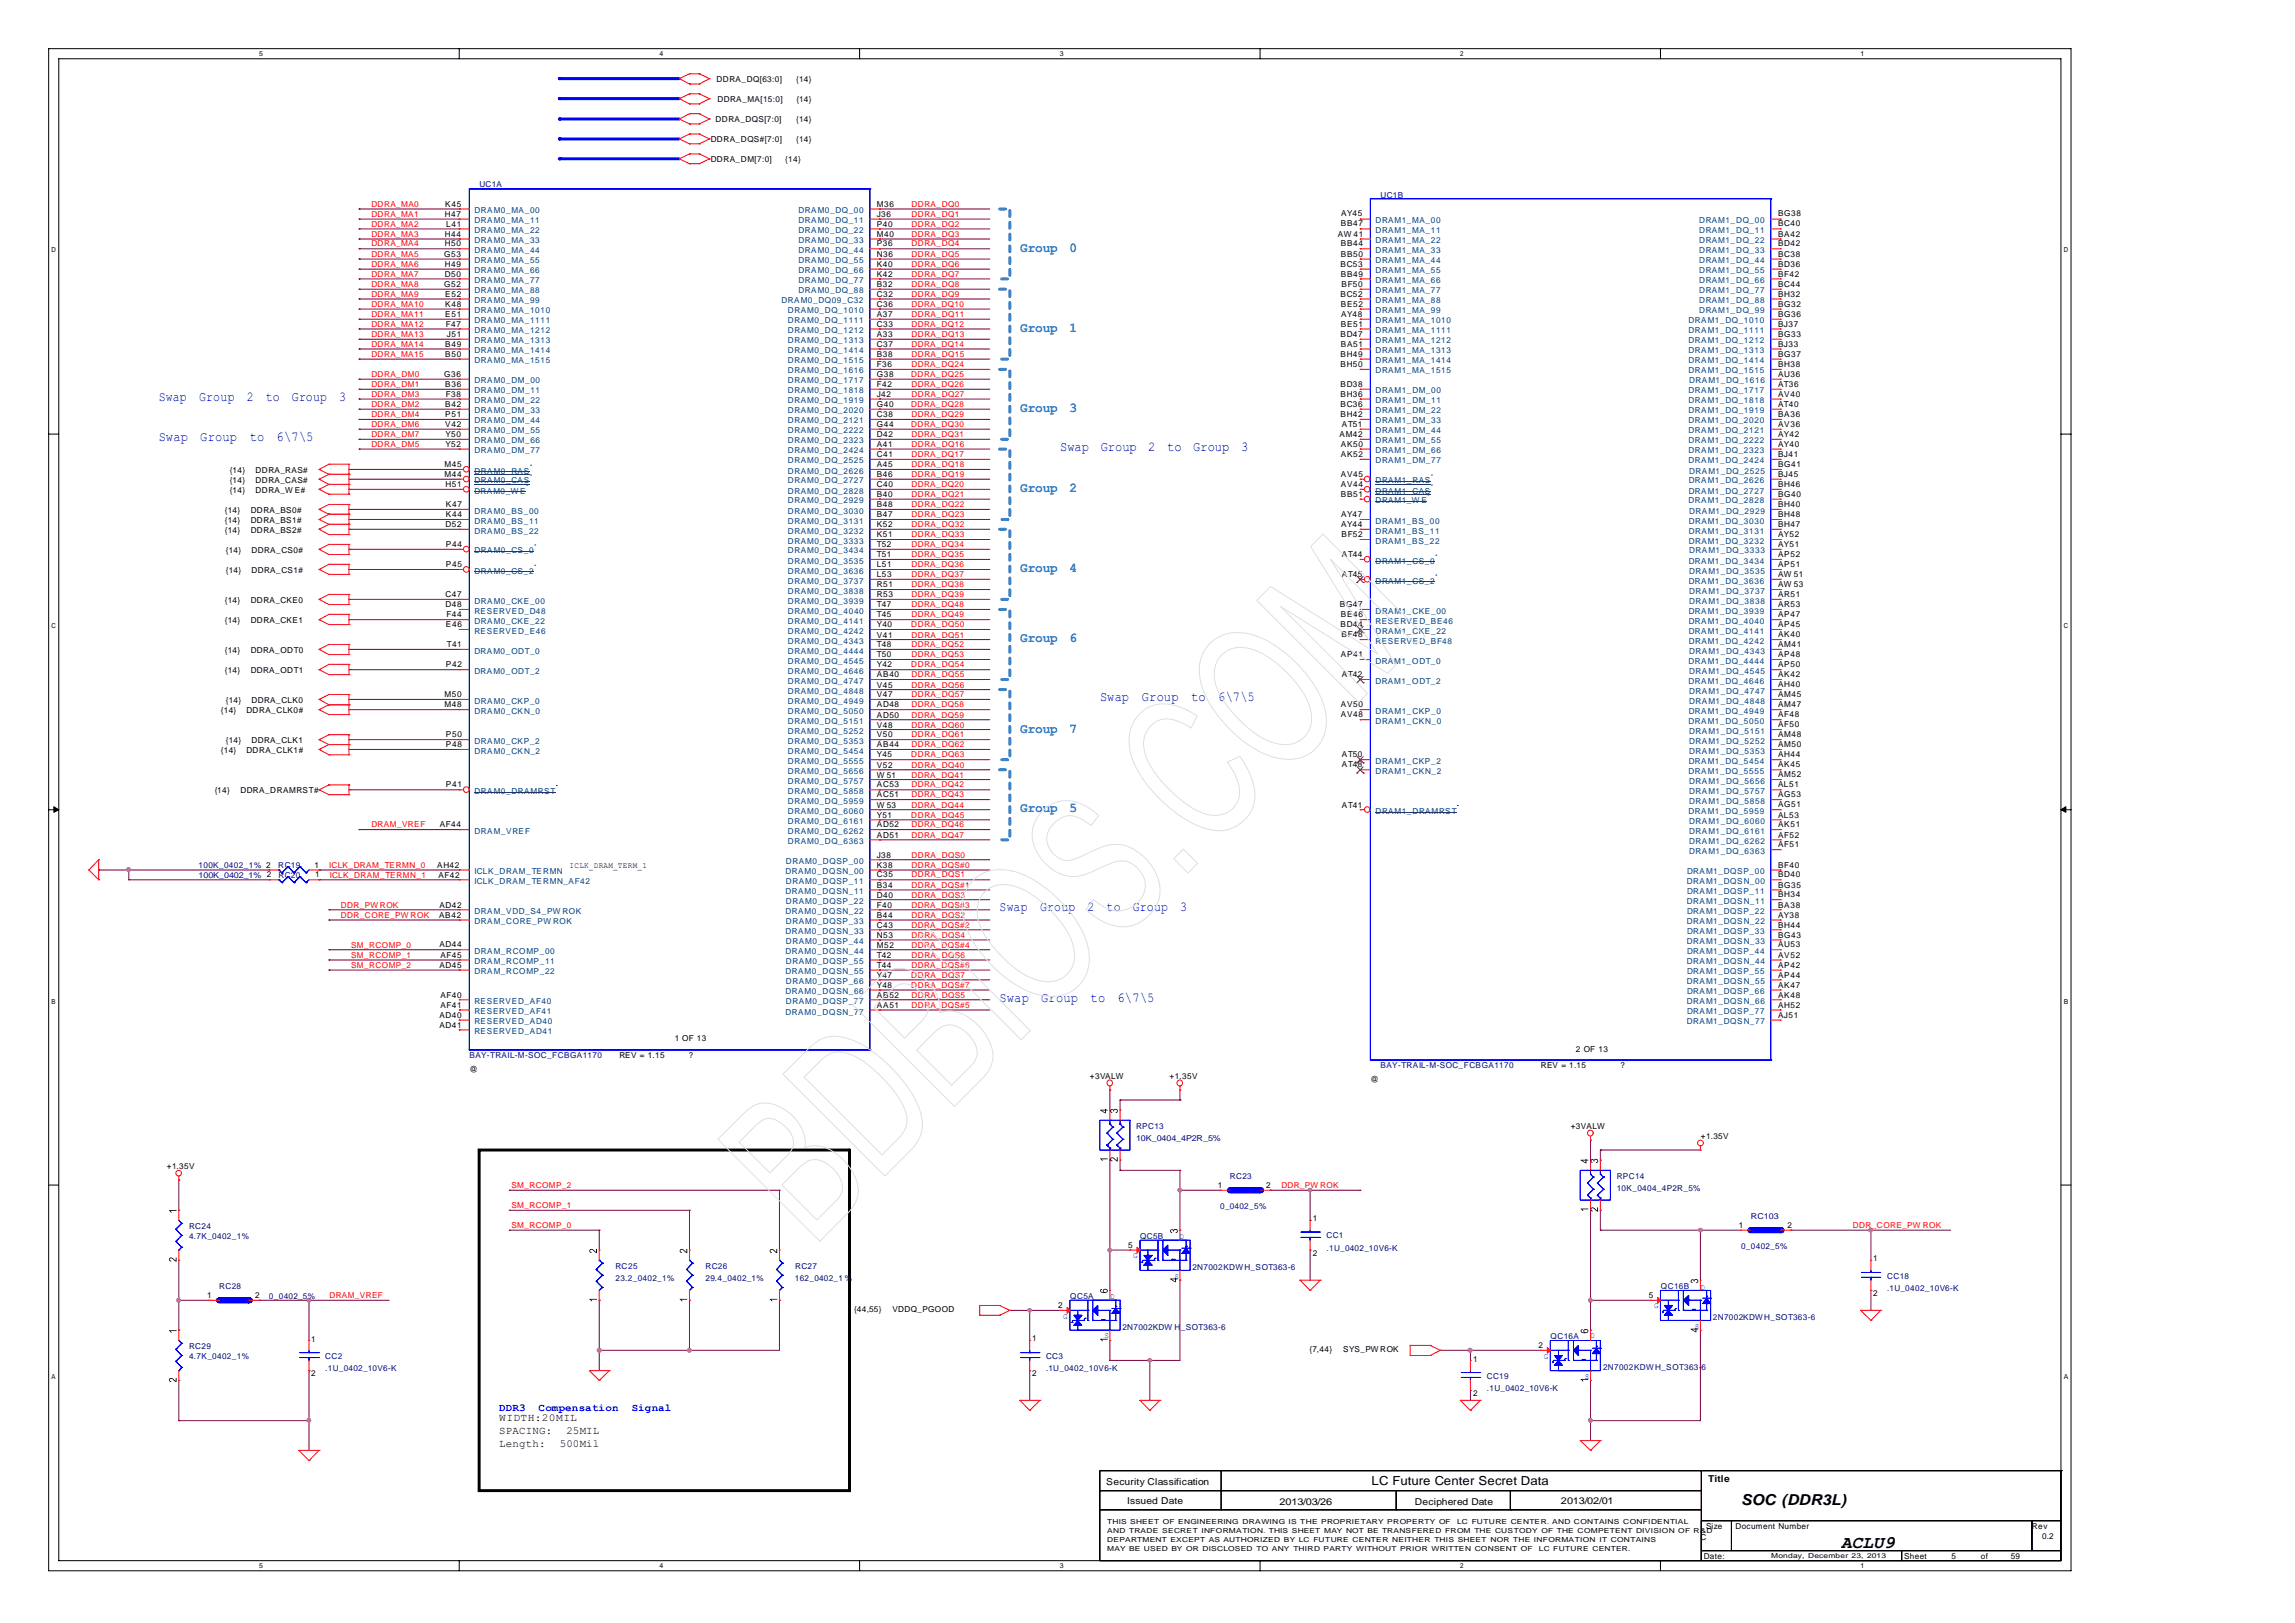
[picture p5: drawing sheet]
<svg xmlns="http://www.w3.org/2000/svg" width="297mm" height="210mm" viewBox="0 0 297 210" stroke-linecap="round" stroke-linejoin="round" font-family="sans-serif">
<defs><g id="words">
<text font-size="2.3" x="238.2" y="200.3">ACLU9</text>
<text font-size="1.9" x="225.3" y="194.7">SOC (DDR3L)</text>
<g font-size="1.8" fill="#007fff">
<text x="132" y="32.6">Group</text>
<text x="138.4" y="32.6">0</text>
<text x="132" y="42.9">Group</text>
<text x="138.4" y="42.9">1</text>
<text x="132" y="53.3">Group</text>
<text x="138.4" y="53.3">3</text>
<text x="132" y="63.6">Group</text>
<text x="138.4" y="63.6">2</text>
<text x="132" y="74.1">Group</text>
<text x="138.4" y="74.1">4</text>
<text x="132" y="83.1">Group</text>
<text x="138.4" y="83.1">6</text>
<text x="132" y="94.8">Group</text>
<text x="138.4" y="94.8">7</text>
<text x="132" y="105.1">Group</text>
<text x="138.4" y="105.1">5</text>
</g>
<g font-size="1.8" fill="#00f">
<text x="20.5" y="51.9">Swap</text>
<text x="25.8" y="51.9">Group</text>
<text x="31.9" y="51.9">2</text>
<text x="34.4" y="51.9">to</text>
<text x="37.8" y="51.9">Group</text>
<text x="43.9" y="51.9">3</text>
<text x="20.5" y="57.1">Swap</text>
<text x="25.9" y="57.1">Group</text>
<text x="32.3" y="57.1">to</text>
<text x="35.8" y="57.1">6\7\5</text>
<text x="137.2" y="58.4">Swap</text>
<text x="142.4" y="58.4">Group</text>
<text x="148.6" y="58.4">2</text>
<text x="151" y="58.4">to</text>
<text x="154.4" y="58.4">Group</text>
<text x="160.6" y="58.4">3</text>
<text x="142.3" y="90.7">Swap</text>
<text x="147.8" y="90.7">Group</text>
<text x="154.1" y="90.7">to</text>
<text x="157.6" y="90.7">6\7\5</text>
<text x="129.3" y="117.9">Swap</text>
<text x="134.6" y="117.9">Group</text>
<text x="140.7" y="117.9">2</text>
<text x="143.2" y="117.9">to</text>
<text x="146.6" y="117.9">Group</text>
<text x="152.7" y="117.9">3</text>
<text x="129.3" y="129.6">Swap</text>
<text x="134.7" y="129.6">Group</text>
<text x="141.1" y="129.6">to</text>
<text x="144.6" y="129.6">6\7\5</text>
</g>
<text font-size="1.6" x="177.5" y="192.2">LC Future Center Secret Data</text>
<g font-size="1.4" fill="#00f">
<text x="64.6" y="182.6">DDR3</text>
<text x="69.7" y="182.6">Compensation</text>
<text x="81.8" y="182.6">Signal</text>
</g>
<g font-size="1.4">
<text x="64.6" y="183.9">WIDTH:20MIL</text>
<text x="64.6" y="185.5">SPACING:</text>
<text x="73.3" y="185.5">25MIL</text>
<text x="64.6" y="187.2">Length:</text>
<text x="72.4" y="187.2">500Mil</text>
</g>
<g font-size="1.2">
<text x="221" y="191.7">Title</text>
<text x="143.2" y="192.1">Security Classification</text>
<text x="145.9" y="194.6">Issued Date</text>
<text x="165.5" y="194.6">2013/03/26</text>
<text x="183.1" y="194.6">Deciphered Date</text>
<text x="202" y="194.6">2013/02/01</text>
</g>
<g font-size="1.1">
<text x="92.7" y="10.6">DDRA_DQ[63:0]</text>
<text x="103" y="10.6">{14}</text>
<text x="92.6" y="15.8">DDRA_DQS[7:0]</text>
<text x="92.9" y="13.2">DDRA_MA[15:0]</text>
<text x="103" y="15.8">{14}</text>
<text x="103.1" y="13.2">{14}</text>
<text x="92" y="18.4">DDRA_DQS#[7:0]</text>
<text x="92" y="21">DDRA_DM[7:0]</text>
<text x="101.6" y="21">{14}</text>
<text x="103" y="18.4">{14}</text>
<text x="57.6" y="28.1">H47</text>
<text x="57.6" y="26.7">K45</text>
<text x="57.7" y="29.3">L41</text>
<text x="113.5" y="26.7">M36</text>
<text x="113.5" y="28.1">J36</text>
<text x="113.5" y="29.3">P40</text>
<text x="173.5" y="29.3">BB47</text>
<text x="173.5" y="28">AY45</text>
<text x="230.1" y="28">BG38</text>
<text x="230.1" y="29.3">BC40</text>
<text x="57.5" y="33.2">G53</text>
<text x="57.6" y="30.6">H44</text>
<text x="57.6" y="31.9">H50</text>
<text x="57.6" y="34.6">H49</text>
<text x="57.6" y="35.8">D50</text>
<text x="113.5" y="30.6">M40</text>
<text x="113.5" y="31.9">P36</text>
<text x="113.5" y="33.2">N36</text>
<text x="113.5" y="34.6">K40</text>
<text x="113.5" y="35.8">K42</text>
<text x="173.1" y="30.6">AW 41</text>
<text x="173.5" y="34.5">BC53</text>
<text x="173.5" y="31.9">BB44</text>
<text x="173.5" y="33.2">BB50</text>
<text x="173.5" y="35.8">BB49</text>
<text x="230.1" y="30.6">BA42</text>
<text x="230.1" y="31.9">BD42</text>
<text x="230.1" y="33.2">BC38</text>
<text x="230.1" y="34.5">BD36</text>
<text x="230.1" y="35.8">BF42</text>
<text x="57.5" y="37.1">G52</text>
<text x="57.6" y="38.4">E52</text>
<text x="57.6" y="39.7">K48</text>
<text x="57.6" y="41">E51</text>
<text x="113.5" y="37.1">B32</text>
<text x="113.5" y="38.4">C32</text>
<text x="113.5" y="39.7">C36</text>
<text x="113.5" y="41">A37</text>
<text x="173.5" y="38.4">BC52</text>
<text x="173.5" y="39.7">BE52</text>
<text x="173.5" y="41">AY48</text>
<text x="173.6" y="37.1">BF50</text>
<text x="230.1" y="37.1">BC44</text>
<text x="230.1" y="38.4">BH32</text>
<text x="230.1" y="39.7">BG32</text>
<text x="230.1" y="41">BG36</text>
<text x="57.6" y="44.8">B49</text>
<text x="57.6" y="46.2">B50</text>
<text x="57.7" y="42.3">F47</text>
<text x="57.8" y="43.6">J51</text>
<text x="113.5" y="42.3">C33</text>
<text x="113.5" y="43.6">A33</text>
<text x="113.5" y="44.8">C37</text>
<text x="113.5" y="46.2">B38</text>
<text x="113.5" y="47.5">F36</text>
<text x="173.5" y="43.6">BD47</text>
<text x="173.5" y="46.2">BH49</text>
<text x="173.5" y="47.5">BH50</text>
<text x="173.5" y="42.3">BE51</text>
<text x="173.5" y="44.8">BA51</text>
<text x="230.1" y="42.3">BJ37</text>
<text x="230.1" y="43.6">BG33</text>
<text x="230.1" y="44.8">BJ33</text>
<text x="230.1" y="46.2">BG37</text>
<text x="230.1" y="47.5">BH38</text>
<text x="57.5" y="48.7">G36</text>
<text x="57.6" y="50.1">B36</text>
<text x="57.6" y="52.6">B42</text>
<text x="57.6" y="53.9">P51</text>
<text x="57.7" y="51.4">F38</text>
<text x="113.5" y="48.7">G38</text>
<text x="113.5" y="50.1">F42</text>
<text x="113.5" y="51.4">J42</text>
<text x="113.5" y="52.6">G40</text>
<text x="113.5" y="53.9">C38</text>
<text x="173.5" y="50">BD38</text>
<text x="173.5" y="51.3">BH36</text>
<text x="173.5" y="52.6">BC36</text>
<text x="173.5" y="53.9">BH42</text>
<text x="230.1" y="48.7">AU36</text>
<text x="230.1" y="50">AT36</text>
<text x="230.1" y="51.3">AV40</text>
<text x="230.1" y="52.6">AT40</text>
<text x="230.1" y="53.9">BA36</text>
<text x="57.6" y="55.2">V42</text>
<text x="57.7" y="56.6">Y50</text>
<text x="57.7" y="57.9">Y52</text>
<text x="113.5" y="55.2">G44</text>
<text x="113.5" y="56.6">D42</text>
<text x="113.5" y="57.8">A41</text>
<text x="113.5" y="59.1">C41</text>
<text x="173.3" y="56.5">AM42</text>
<text x="173.5" y="57.8">AK50</text>
<text x="173.5" y="59.1">AK52</text>
<text x="173.6" y="55.2">AT51</text>
<text x="230.1" y="55.2">AV36</text>
<text x="230.1" y="56.5">AY42</text>
<text x="230.1" y="57.8">AY40</text>
<text x="230.1" y="59.1">BJ41</text>
<text x="29.7" y="61.1">{14}</text>
<text x="29.7" y="62.5">{14}</text>
<text x="29.7" y="63.8">{14}</text>
<text x="33.1" y="61.1">DDRA_RAS#</text>
<text x="33.1" y="62.5">DDRA_CAS#</text>
<text x="33.1" y="63.8">DDRA_W E#</text>
<text x="57.5" y="60.4">M45</text>
<text x="57.5" y="61.7">M44</text>
<text x="57.7" y="63">H51</text>
<text x="57.7" y="65.6">K47</text>
<text x="113.5" y="60.5">A45</text>
<text x="113.5" y="61.7">B46</text>
<text x="113.5" y="63">C40</text>
<text x="113.5" y="64.3">B40</text>
<text x="113.5" y="65.6">B48</text>
<text x="173.5" y="61.7">AV45</text>
<text x="173.5" y="63">AV44</text>
<text x="173.5" y="64.3">BB51</text>
<text x="230.1" y="60.4">BG41</text>
<text x="230.1" y="61.7">BJ45</text>
<text x="230.1" y="63">BH46</text>
<text x="230.1" y="64.3">BG40</text>
<text x="230.1" y="65.6">BH40</text>
<text x="29.1" y="66.4">{14}</text>
<text x="29.1" y="67.6">{14}</text>
<text x="29.1" y="68.9">{14}</text>
<text x="29.2" y="71.5">{14}</text>
<text x="32.4" y="66.4">DDRA_BS0#</text>
<text x="32.4" y="67.6">DDRA_BS1#</text>
<text x="32.4" y="68.9">DDRA_BS2#</text>
<text x="32.6" y="71.5">DDRA_CS0#</text>
<text x="57.7" y="68.2">D52</text>
<text x="57.7" y="66.9">K44</text>
<text x="57.7" y="70.8">P44</text>
<text x="113.5" y="66.9">B47</text>
<text x="113.5" y="68.2">K52</text>
<text x="113.5" y="69.5">K51</text>
<text x="113.5" y="70.8">T52</text>
<text x="173.5" y="66.9">AY47</text>
<text x="173.5" y="68.2">AY44</text>
<text x="173.6" y="69.5">BF52</text>
<text x="230.1" y="66.9">BH48</text>
<text x="230.1" y="68.2">BH47</text>
<text x="230.1" y="69.5">AY52</text>
<text x="230.1" y="70.8">AY51</text>
<text x="29.1" y="78">{14}</text>
<text x="29.2" y="74.1">{14}</text>
<text x="32.4" y="78">DDRA_CKE0</text>
<text x="32.6" y="74.1">DDRA_CS1#</text>
<text x="57.7" y="77.2">C47</text>
<text x="57.7" y="73.4">P45</text>
<text x="113.5" y="72.1">T51</text>
<text x="113.5" y="73.4">L51</text>
<text x="113.5" y="74.7">L53</text>
<text x="113.5" y="76">R51</text>
<text x="113.5" y="77.2">R53</text>
<text x="173.6" y="72.1">AT44</text>
<text x="173.6" y="74.7">AT45</text>
<text x="230.1" y="72.1">AP52</text>
<text x="230.1" y="73.4">AP51</text>
<text x="230.1" y="74.7">AW 51</text>
<text x="230.1" y="76">AW 53</text>
<text x="230.1" y="77.2">AR51</text>
<text x="29.1" y="80.6">{14}</text>
<text x="32.4" y="80.6">DDRA_CKE1</text>
<text x="57.7" y="78.5">D48</text>
<text x="57.7" y="81.1">E46</text>
<text x="57.8" y="79.9">F44</text>
<text x="57.8" y="83.7">T41</text>
<text x="113.5" y="78.6">T47</text>
<text x="113.5" y="79.9">T45</text>
<text x="113.5" y="81.1">Y40</text>
<text x="113.5" y="82.5">V41</text>
<text x="113.5" y="83.8">T48</text>
<text x="173.4" y="78.5">BG47</text>
<text x="173.5" y="81.1">BD44</text>
<text x="173.5" y="79.9">BE46</text>
<text x="173.6" y="82.4">BF48</text>
<text x="230.1" y="78.5">AR53</text>
<text x="230.1" y="79.9">AP47</text>
<text x="230.1" y="81.1">AP45</text>
<text x="230.1" y="82.4">AK40</text>
<text x="230.1" y="83.7">AM41</text>
<text x="29.1" y="84.5">{14}</text>
<text x="29.1" y="87.1">{14}</text>
<text x="32.4" y="84.5">DDRA_ODT0</text>
<text x="32.4" y="87.1">DDRA_ODT1</text>
<text x="57.7" y="86.3">P42</text>
<text x="113.5" y="85">T50</text>
<text x="113.5" y="86.3">Y42</text>
<text x="113.5" y="87.6">AB40</text>
<text x="113.5" y="89">V45</text>
<text x="173.5" y="85">AP41</text>
<text x="173.6" y="87.6">AT42</text>
<text x="230.1" y="85">AP48</text>
<text x="230.1" y="86.3">AP50</text>
<text x="230.1" y="87.6">AK42</text>
<text x="230.1" y="88.9">AH40</text>
<text x="28.6" y="92.3">{14}</text>
<text x="29.2" y="90.9">{14}</text>
<text x="31.9" y="92.3">DDRA_CLK0#</text>
<text x="32.6" y="90.9">DDRA_CLK0</text>
<text x="57.5" y="90.2">M50</text>
<text x="57.5" y="91.5">M48</text>
<text x="57.7" y="95.4">P50</text>
<text x="113.5" y="90.2">V47</text>
<text x="113.5" y="91.5">AD48</text>
<text x="113.5" y="92.9">AD50</text>
<text x="113.5" y="94.1">V48</text>
<text x="113.5" y="95.4">V50</text>
<text x="173.5" y="91.5">AV50</text>
<text x="173.5" y="92.8">AV48</text>
<text x="230.1" y="90.2">AM45</text>
<text x="230.1" y="91.5">AM47</text>
<text x="230.1" y="92.8">AF48</text>
<text x="230.1" y="94.1">AF50</text>
<text x="230.1" y="95.4">AM48</text>
<text x="28.6" y="97.4">{14}</text>
<text x="29.2" y="96.2">{14}</text>
<text x="31.9" y="97.4">DDRA_CLK1#</text>
<text x="32.6" y="96.2">DDRA_CLK1</text>
<text x="57.7" y="96.7">P48</text>
<text x="57.7" y="101.9">P41</text>
<text x="113.5" y="96.7">AB44</text>
<text x="113.5" y="98">Y45</text>
<text x="113.5" y="99.3">V52</text>
<text x="113.5" y="100.6">W 51</text>
<text x="113.5" y="101.9">AC53</text>
<text x="173.6" y="98">AT50</text>
<text x="173.6" y="99.3">AT48</text>
<text x="230.1" y="96.7">AM50</text>
<text x="230.1" y="98">AH44</text>
<text x="230.1" y="99.3">AK45</text>
<text x="230.1" y="100.6">AM52</text>
<text x="230.1" y="101.9">AL51</text>
<text x="27.8" y="102.6">{14}</text>
<text x="31.1" y="102.6">DDRA_DRAMRST#</text>
<text x="56.9" y="107">AF44</text>
<text x="113.5" y="103.1">AC51</text>
<text x="113.5" y="104.5">W 53</text>
<text x="113.5" y="105.8">Y51</text>
<text x="113.5" y="107">AD52</text>
<text x="173.6" y="104.5">AT41</text>
<text x="230.1" y="103.1">AG53</text>
<text x="230.1" y="104.5">AG51</text>
<text x="230.1" y="105.8">AL53</text>
<text x="230.1" y="107">AK51</text>
<text x="40.7" y="112.3">1</text>
<text x="40.8" y="113.5">1</text>
<text x="56.6" y="112.3">AH42</text>
<text x="56.7" y="113.6">AF42</text>
<text x="73.7" y="112.3">ICLK_DRAM_TERM_1</text>
<text x="113.5" y="108.4">AD51</text>
<text x="113.5" y="111">J38</text>
<text x="113.5" y="112.3">K38</text>
<text x="113.5" y="113.5">C35</text>
<text x="230.1" y="108.4">AF52</text>
<text x="230.1" y="109.6">AF51</text>
<text x="230.1" y="112.3">BF40</text>
<text x="230.1" y="113.5">BD40</text>
<text x="56.8" y="118.7">AB42</text>
<text x="56.9" y="117.4">AD42</text>
<text x="113.5" y="114.9">B34</text>
<text x="113.5" y="116.1">D40</text>
<text x="113.5" y="117.4">F40</text>
<text x="113.5" y="118.7">B44</text>
<text x="113.5" y="120">C43</text>
<text x="230.1" y="114.8">BG35</text>
<text x="230.1" y="116.1">BH34</text>
<text x="230.1" y="117.4">BA38</text>
<text x="230.1" y="118.7">AY38</text>
<text x="230.1" y="120">BH44</text>
<text x="56.9" y="122.6">AD44</text>
<text x="56.9" y="125.2">AD45</text>
<text x="57" y="123.9">AF45</text>
<text x="113.5" y="121.4">N53</text>
<text x="113.5" y="122.6">M52</text>
<text x="113.5" y="123.9">T42</text>
<text x="113.5" y="125.2">T44</text>
<text x="230.1" y="121.3">BG43</text>
<text x="230.1" y="122.6">AU53</text>
<text x="230.1" y="123.9">AV52</text>
<text x="230.1" y="125.2">AP42</text>
<text x="56.9" y="131.7">AD40</text>
<text x="57" y="129.1">AF40</text>
<text x="57" y="130.4">AF41</text>
<text x="113.5" y="126.5">Y47</text>
<text x="113.5" y="127.8">Y48</text>
<text x="113.5" y="129.1">AB52</text>
<text x="113.5" y="130.4">AA51</text>
<text x="230.1" y="126.5">AP44</text>
<text x="230.1" y="127.8">AK47</text>
<text x="230.1" y="129.1">AK48</text>
<text x="230.1" y="130.4">AH52</text>
<text x="230.1" y="131.7">AJ51</text>
<text x="56.9" y="133">AD41</text>
<text x="80.1" y="136.9">REV = 1.15</text>
<text x="87.3" y="134.7">1 OF 13</text>
<text x="89.1" y="136.9">?</text>
<text x="203.9" y="136">2 OF 13</text>
<text x="60.8" y="138.6">@</text>
<text x="141" y="139.6">+3VALW</text>
<text x="151.3" y="139.6">+1.35V</text>
<text x="177.4" y="139.9">@</text>
<text x="199.4" y="138.2">REV = 1.15</text>
<text x="209.7" y="138.2">?</text>
<text x="203.3" y="146">+3VALW</text>
<text x="220.1" y="147.3">+1.35V</text>
<text x="21.6" y="151.2">+1.35V</text>
<text x="157.6" y="153.7">1</text>
<text x="163.9" y="153.7">2</text>
<text x="146" y="161.5">5</text>
<text x="169.9" y="158">1</text>
<text x="225" y="158.9">1</text>
<text x="231.3" y="158.9">2</text>
<text x="26.8" y="167.9">1</text>
<text x="33" y="167.9">2</text>
<text x="169.9" y="162.5">2</text>
<text x="213.4" y="167.9">5</text>
<text x="242.4" y="163.2">1</text>
<text x="242.4" y="167.7">2</text>
<text x="40.3" y="173.6">1</text>
<text x="110.5" y="169.7">{44,55}</text>
<text x="115.5" y="169.7">VDDQ_PGOOD</text>
<text x="133.6" y="173.5">1</text>
<text x="136.9" y="169.2">2</text>
<text x="40.3" y="178">2</text>
<text x="133.6" y="178">2</text>
<text x="169.4" y="174.9">{7,44}</text>
<text x="173.8" y="174.9">SYS_PW ROK</text>
<text x="190.6" y="176.2">1</text>
<text x="199.1" y="174.4">2</text>
<text x="190.6" y="180.6">2</text>
<text x="220.8" y="197.9">Size</text>
<text x="224.6" y="197.9">Document Number</text>
<text x="262.9" y="197.9">Rev</text>
<text x="220" y="199.2">C</text>
<text x="220.5" y="201.7">Date:</text>
<text x="246.4" y="201.7">Sheet</text>
<text x="252.5" y="201.7">5</text>
<text x="256.3" y="201.7">of</text>
<text x="260.2" y="201.7">59</text>
<text x="264.2" y="199.1">0.2</text>
</g>
<g font-size="1.1" fill="#f00">
<text x="48.1" y="26.7">DDRA_MA0</text>
<text x="48.1" y="28.1">DDRA_MA1</text>
<text x="48.1" y="29.3">DDRA_MA2</text>
<text x="118" y="26.7">DDRA_DQ0</text>
<text x="118" y="28.1">DDRA_DQ1</text>
<text x="118" y="29.3">DDRA_DQ2</text>
<text x="48.1" y="30.6">DDRA_MA3</text>
<text x="48.1" y="31.9">DDRA_MA4</text>
<text x="48.1" y="33.2">DDRA_MA5</text>
<text x="48.1" y="34.6">DDRA_MA6</text>
<text x="48.1" y="35.8">DDRA_MA7</text>
<text x="118" y="30.6">DDRA_DQ3</text>
<text x="118" y="31.9">DDRA_DQ4</text>
<text x="118" y="33.2">DDRA_DQ5</text>
<text x="118" y="34.6">DDRA_DQ6</text>
<text x="118" y="35.8">DDRA_DQ7</text>
<text x="48.1" y="37.1">DDRA_MA8</text>
<text x="48.1" y="38.4">DDRA_MA9</text>
<text x="48.1" y="39.7">DDRA_MA10</text>
<text x="48.1" y="41">DDRA_MA11</text>
<text x="118" y="37.1">DDRA_DQ8</text>
<text x="118" y="38.4">DDRA_DQ9</text>
<text x="118" y="39.7">DDRA_DQ10</text>
<text x="118" y="41">DDRA_DQ11</text>
<text x="48.1" y="42.3">DDRA_MA12</text>
<text x="48.1" y="43.6">DDRA_MA13</text>
<text x="48.1" y="44.8">DDRA_MA14</text>
<text x="48.1" y="46.2">DDRA_MA15</text>
<text x="118" y="42.3">DDRA_DQ12</text>
<text x="118" y="43.6">DDRA_DQ13</text>
<text x="118" y="44.8">DDRA_DQ14</text>
<text x="118" y="46.2">DDRA_DQ15</text>
<text x="118" y="47.5">DDRA_DQ24</text>
<text x="48.1" y="48.7">DDRA_DM0</text>
<text x="48.1" y="50.1">DDRA_DM1</text>
<text x="48.1" y="51.4">DDRA_DM3</text>
<text x="48.1" y="52.6">DDRA_DM2</text>
<text x="48.1" y="53.9">DDRA_DM4</text>
<text x="117.9" y="48.7">DDRA_DQ25</text>
<text x="117.9" y="52.6">DDRA_DQ28</text>
<text x="118" y="50.1">DDRA_DQ26</text>
<text x="118" y="51.4">DDRA_DQ27</text>
<text x="118" y="53.9">DDRA_DQ29</text>
<text x="48.1" y="55.2">DDRA_DM6</text>
<text x="48.1" y="56.6">DDRA_DM7</text>
<text x="48.1" y="57.9">DDRA_DM5</text>
<text x="117.9" y="55.2">DDRA_DQ30</text>
<text x="118" y="56.6">DDRA_DQ31</text>
<text x="118" y="57.8">DDRA_DQ16</text>
<text x="118" y="59.1">DDRA_DQ17</text>
<text x="118" y="60.5">DDRA_DQ18</text>
<text x="118" y="61.7">DDRA_DQ19</text>
<text x="118" y="63">DDRA_DQ20</text>
<text x="118" y="64.3">DDRA_DQ21</text>
<text x="118" y="65.6">DDRA_DQ22</text>
<text x="118" y="66.9">DDRA_DQ23</text>
<text x="118" y="68.2">DDRA_DQ32</text>
<text x="118" y="69.5">DDRA_DQ33</text>
<text x="118" y="70.8">DDRA_DQ34</text>
<text x="118" y="72.1">DDRA_DQ35</text>
<text x="118" y="73.4">DDRA_DQ36</text>
<text x="118" y="74.7">DDRA_DQ37</text>
<text x="118" y="76">DDRA_DQ38</text>
<text x="118" y="77.2">DDRA_DQ39</text>
<text x="117.9" y="81.1">DDRA_DQ50</text>
<text x="118" y="78.6">DDRA_DQ48</text>
<text x="118" y="79.9">DDRA_DQ49</text>
<text x="118" y="82.5">DDRA_DQ51</text>
<text x="118" y="83.8">DDRA_DQ52</text>
<text x="117.9" y="86.3">DDRA_DQ54</text>
<text x="118" y="85">DDRA_DQ53</text>
<text x="118" y="87.6">DDRA_DQ55</text>
<text x="118" y="89">DDRA_DQ56</text>
<text x="118" y="90.2">DDRA_DQ57</text>
<text x="118" y="91.5">DDRA_DQ58</text>
<text x="118" y="92.9">DDRA_DQ59</text>
<text x="118" y="94.1">DDRA_DQ60</text>
<text x="118" y="95.4">DDRA_DQ61</text>
<text x="117.9" y="98">DDRA_DQ63</text>
<text x="118" y="96.7">DDRA_DQ62</text>
<text x="118" y="99.3">DDRA_DQ40</text>
<text x="118" y="100.6">DDRA_DQ41</text>
<text x="118" y="101.9">DDRA_DQ42</text>
<text x="48.1" y="107">DRAM_VREF</text>
<text x="117.9" y="105.8">DDRA_DQ45</text>
<text x="118" y="103.1">DDRA_DQ43</text>
<text x="118" y="104.5">DDRA_DQ44</text>
<text x="118" y="107">DDRA_DQ46</text>
<text x="42.6" y="112.3">ICLK_DRAM_TERMN_0</text>
<text x="42.7" y="113.6">ICLK_DRAM_TERMN_1</text>
<text x="118" y="108.4">DDRA_DQ47</text>
<text x="118" y="111">DDRA_DQS0</text>
<text x="118" y="112.3">DDRA_DQS#0</text>
<text x="118" y="113.5">DDRA_DQS1</text>
<text x="44.1" y="117.5">DDR_PW ROK</text>
<text x="44.1" y="118.7">DDR_CORE_PW ROK</text>
<text x="118" y="114.9">DDRA_DQS#1</text>
<text x="118" y="116.1">DDRA_DQS3</text>
<text x="118" y="117.4">DDRA_DQS#3</text>
<text x="118" y="118.7">DDRA_DQS2</text>
<text x="118" y="120">DDRA_DQS#2</text>
<text x="45.4" y="122.6">SM_RCOMP_0</text>
<text x="45.4" y="123.9">SM_RCOMP_1</text>
<text x="45.4" y="125.2">SM_RCOMP_2</text>
<text x="118" y="121.4">DDRA_DQS4</text>
<text x="118" y="122.6">DDRA_DQS#4</text>
<text x="118" y="123.9">DDRA_DQS6</text>
<text x="118" y="125.2">DDRA_DQS#6</text>
<text x="117.9" y="126.5">DDRA_DQS7</text>
<text x="117.9" y="127.8">DDRA_DQS#7</text>
<text x="118" y="129.1">DDRA_DQS5</text>
<text x="118" y="130.4">DDRA_DQS#5</text>
<text x="66.2" y="153.7">SM_RCOMP_2</text>
<text x="165.8" y="153.7">DDR_PW ROK</text>
<text x="66.2" y="156.3">SM_RCOMP_1</text>
<text x="66.2" y="158.9">SM_RCOMP_0</text>
<text x="239.8" y="158.9">DDR_CORE_PW ROK</text>
<text x="42.6" y="167.9">DRAM_VREF</text>
</g>
<g font-size="1.1" fill="#003f7f">
<text x="61.4" y="27.6">DRAM0_MA_00</text>
<text x="61.4" y="28.9">DRAM0_MA_11</text>
<text x="103.3" y="27.6">DRAM0_DQ_00</text>
<text x="103.3" y="28.9">DRAM0_DQ_11</text>
<text x="178" y="28.9">DRAM1_MA_00</text>
<text x="219.9" y="28.9">DRAM1_DQ_00</text>
<text x="61.4" y="30.1">DRAM0_MA_22</text>
<text x="61.4" y="31.5">DRAM0_MA_33</text>
<text x="61.4" y="32.7">DRAM0_MA_44</text>
<text x="61.4" y="34">DRAM0_MA_55</text>
<text x="61.4" y="35.4">DRAM0_MA_66</text>
<text x="103.3" y="30.1">DRAM0_DQ_22</text>
<text x="103.3" y="31.5">DRAM0_DQ_33</text>
<text x="103.3" y="32.7">DRAM0_DQ_44</text>
<text x="103.3" y="34">DRAM0_DQ_55</text>
<text x="103.3" y="35.4">DRAM0_DQ_66</text>
<text x="178" y="30.1">DRAM1_MA_11</text>
<text x="178" y="31.5">DRAM1_MA_22</text>
<text x="178" y="32.7">DRAM1_MA_33</text>
<text x="178" y="34">DRAM1_MA_44</text>
<text x="178" y="35.4">DRAM1_MA_55</text>
<text x="219.9" y="30.1">DRAM1_DQ_11</text>
<text x="219.9" y="31.5">DRAM1_DQ_22</text>
<text x="219.9" y="32.7">DRAM1_DQ_33</text>
<text x="219.9" y="34">DRAM1_DQ_44</text>
<text x="219.9" y="35.4">DRAM1_DQ_55</text>
<text x="61.4" y="36.6">DRAM0_MA_77</text>
<text x="61.4" y="37.9">DRAM0_MA_88</text>
<text x="61.4" y="39.2">DRAM0_MA_99</text>
<text x="61.4" y="40.5">DRAM0_MA_1010</text>
<text x="61.4" y="41.8">DRAM0_MA_1111</text>
<text x="101.1" y="39.2">DRAM0_DQ09_C32</text>
<text x="102" y="40.5">DRAM0_DQ_1010</text>
<text x="102" y="41.8">DRAM0_DQ_1111</text>
<text x="103.3" y="36.6">DRAM0_DQ_77</text>
<text x="103.3" y="37.9">DRAM0_DQ_88</text>
<text x="178" y="36.6">DRAM1_MA_66</text>
<text x="178" y="37.9">DRAM1_MA_77</text>
<text x="178" y="39.2">DRAM1_MA_88</text>
<text x="178" y="40.5">DRAM1_MA_99</text>
<text x="178" y="41.8">DRAM1_MA_1010</text>
<text x="218.5" y="41.8">DRAM1_DQ_1010</text>
<text x="219.9" y="36.6">DRAM1_DQ_66</text>
<text x="219.9" y="37.9">DRAM1_DQ_77</text>
<text x="219.9" y="39.2">DRAM1_DQ_88</text>
<text x="219.9" y="40.5">DRAM1_DQ_99</text>
<text x="61.4" y="43.1">DRAM0_MA_1212</text>
<text x="61.4" y="44.4">DRAM0_MA_1313</text>
<text x="61.4" y="45.7">DRAM0_MA_1414</text>
<text x="61.4" y="47">DRAM0_MA_1515</text>
<text x="102" y="43.1">DRAM0_DQ_1212</text>
<text x="102" y="44.4">DRAM0_DQ_1313</text>
<text x="102" y="45.7">DRAM0_DQ_1414</text>
<text x="102" y="47">DRAM0_DQ_1515</text>
<text x="178" y="43.1">DRAM1_MA_1111</text>
<text x="178" y="44.4">DRAM1_MA_1212</text>
<text x="178" y="45.7">DRAM1_MA_1313</text>
<text x="178" y="47">DRAM1_MA_1414</text>
<text x="218.5" y="43.1">DRAM1_DQ_1111</text>
<text x="218.5" y="44.4">DRAM1_DQ_1212</text>
<text x="218.5" y="45.7">DRAM1_DQ_1313</text>
<text x="218.5" y="47">DRAM1_DQ_1414</text>
<text x="61.4" y="49.6">DRAM0_DM_00</text>
<text x="61.4" y="50.9">DRAM0_DM_11</text>
<text x="61.4" y="52.2">DRAM0_DM_22</text>
<text x="61.4" y="53.5">DRAM0_DM_33</text>
<text x="102" y="48.3">DRAM0_DQ_1616</text>
<text x="102" y="49.6">DRAM0_DQ_1717</text>
<text x="102" y="50.9">DRAM0_DQ_1818</text>
<text x="102" y="52.2">DRAM0_DQ_1919</text>
<text x="102" y="53.5">DRAM0_DQ_2020</text>
<text x="178" y="48.3">DRAM1_MA_1515</text>
<text x="178" y="50.9">DRAM1_DM_00</text>
<text x="178" y="52.2">DRAM1_DM_11</text>
<text x="178" y="53.5">DRAM1_DM_22</text>
<text x="218.5" y="48.3">DRAM1_DQ_1515</text>
<text x="218.5" y="50.9">DRAM1_DQ_1717</text>
<text x="218.5" y="52.2">DRAM1_DQ_1818</text>
<text x="218.5" y="53.5">DRAM1_DQ_1919</text>
<text x="218.6" y="49.6">DRAM1_DQ_1616</text>
<text x="61.4" y="54.8">DRAM0_DM_44</text>
<text x="61.4" y="56.1">DRAM0_DM_55</text>
<text x="61.4" y="57.4">DRAM0_DM_66</text>
<text x="61.4" y="58.6">DRAM0_DM_77</text>
<text x="102" y="54.8">DRAM0_DQ_2121</text>
<text x="102" y="56.1">DRAM0_DQ_2222</text>
<text x="102" y="57.4">DRAM0_DQ_2323</text>
<text x="102" y="58.6">DRAM0_DQ_2424</text>
<text x="102" y="60">DRAM0_DQ_2525</text>
<text x="178" y="54.8">DRAM1_DM_33</text>
<text x="178" y="56.1">DRAM1_DM_44</text>
<text x="178" y="57.4">DRAM1_DM_55</text>
<text x="178" y="58.6">DRAM1_DM_66</text>
<text x="178" y="60">DRAM1_DM_77</text>
<text x="218.5" y="54.8">DRAM1_DQ_2020</text>
<text x="218.5" y="56.1">DRAM1_DQ_2121</text>
<text x="218.5" y="57.4">DRAM1_DQ_2222</text>
<text x="218.5" y="58.6">DRAM1_DQ_2323</text>
<text x="218.5" y="60">DRAM1_DQ_2424</text>
<text x="61.4" y="61.3">DRAM0_RAS</text>
<text x="61.4" y="62.5">DRAM0_CAS</text>
<text x="61.4" y="63.9">DRAM0_W E</text>
<text x="102" y="61.3">DRAM0_DQ_2626</text>
<text x="102" y="62.5">DRAM0_DQ_2727</text>
<text x="102" y="63.9">DRAM0_DQ_2828</text>
<text x="102" y="65.1">DRAM0_DQ_2929</text>
<text x="178" y="62.5">DRAM1_RAS</text>
<text x="178" y="63.9">DRAM1_CAS</text>
<text x="178" y="65.1">DRAM1_W E</text>
<text x="218.5" y="65.1">DRAM1_DQ_2828</text>
<text x="218.5" y="62.5">DRAM1_DQ_2626</text>
<text x="218.5" y="63.9">DRAM1_DQ_2727</text>
<text x="218.6" y="61.3">DRAM1_DQ_2525</text>
<text x="61.4" y="66.4">DRAM0_BS_00</text>
<text x="61.4" y="67.8">DRAM0_BS_11</text>
<text x="61.4" y="69">DRAM0_BS_22</text>
<text x="61.4" y="71.6">DRAM0_CS_0</text>
<text x="102" y="66.4">DRAM0_DQ_3030</text>
<text x="102" y="67.8">DRAM0_DQ_3131</text>
<text x="102" y="69">DRAM0_DQ_3232</text>
<text x="102" y="70.3">DRAM0_DQ_3333</text>
<text x="102" y="71.6">DRAM0_DQ_3434</text>
<text x="178" y="67.8">DRAM1_BS_00</text>
<text x="178" y="69">DRAM1_BS_11</text>
<text x="178" y="70.3">DRAM1_BS_22</text>
<text x="218.5" y="67.8">DRAM1_DQ_3030</text>
<text x="218.5" y="69">DRAM1_DQ_3131</text>
<text x="218.5" y="70.3">DRAM1_DQ_3232</text>
<text x="218.6" y="66.4">DRAM1_DQ_2929</text>
<text x="218.6" y="71.6">DRAM1_DQ_3333</text>
<text x="61.4" y="74.2">DRAM0_CS_2</text>
<text x="102" y="72.9">DRAM0_DQ_3535</text>
<text x="102" y="74.2">DRAM0_DQ_3636</text>
<text x="102" y="75.5">DRAM0_DQ_3737</text>
<text x="102" y="76.8">DRAM0_DQ_3838</text>
<text x="178" y="72.9">DRAM1_CS_0</text>
<text x="178" y="75.5">DRAM1_CS_2</text>
<text x="218.5" y="72.9">DRAM1_DQ_3434</text>
<text x="218.5" y="75.5">DRAM1_DQ_3636</text>
<text x="218.6" y="74.2">DRAM1_DQ_3535</text>
<text x="218.6" y="76.8">DRAM1_DQ_3737</text>
<text x="61.4" y="78.1">DRAM0_CKE_00</text>
<text x="61.4" y="79.4">RESERVED_D48</text>
<text x="61.4" y="80.7">DRAM0_CKE_22</text>
<text x="61.4" y="82">RESERVED_E46</text>
<text x="102" y="78.1">DRAM0_DQ_3939</text>
<text x="102" y="79.4">DRAM0_DQ_4040</text>
<text x="102" y="80.7">DRAM0_DQ_4141</text>
<text x="102" y="82">DRAM0_DQ_4242</text>
<text x="102" y="83.3">DRAM0_DQ_4343</text>
<text x="178" y="79.4">DRAM1_CKE_00</text>
<text x="178" y="80.7">RESERVED_BE46</text>
<text x="178" y="82">DRAM1_CKE_22</text>
<text x="178" y="83.3">RESERVED_BF48</text>
<text x="218.5" y="79.4">DRAM1_DQ_3939</text>
<text x="218.5" y="80.7">DRAM1_DQ_4040</text>
<text x="218.5" y="82">DRAM1_DQ_4141</text>
<text x="218.5" y="83.3">DRAM1_DQ_4242</text>
<text x="218.6" y="78.1">DRAM1_DQ_3838</text>
<text x="61.4" y="84.6">DRAM0_ODT_0</text>
<text x="61.4" y="87.2">DRAM0_ODT_2</text>
<text x="102" y="84.6">DRAM0_DQ_4444</text>
<text x="102" y="85.9">DRAM0_DQ_4545</text>
<text x="102" y="87.2">DRAM0_DQ_4646</text>
<text x="102" y="88.5">DRAM0_DQ_4747</text>
<text x="102" y="89.8">DRAM0_DQ_4848</text>
<text x="178" y="85.9">DRAM1_ODT_0</text>
<text x="178" y="88.5">DRAM1_ODT_2</text>
<text x="218.5" y="85.9">DRAM1_DQ_4444</text>
<text x="218.5" y="88.5">DRAM1_DQ_4646</text>
<text x="218.6" y="84.6">DRAM1_DQ_4343</text>
<text x="218.6" y="87.2">DRAM1_DQ_4545</text>
<text x="218.6" y="89.8">DRAM1_DQ_4747</text>
<text x="61.4" y="91">DRAM0_CKP_0</text>
<text x="61.4" y="92.3">DRAM0_CKN_0</text>
<text x="102" y="91">DRAM0_DQ_4949</text>
<text x="102" y="92.3">DRAM0_DQ_5050</text>
<text x="102" y="93.7">DRAM0_DQ_5151</text>
<text x="102" y="94.9">DRAM0_DQ_5252</text>
<text x="178" y="92.3">DRAM1_CKP_0</text>
<text x="178" y="93.7">DRAM1_CKN_0</text>
<text x="218.5" y="93.7">DRAM1_DQ_5050</text>
<text x="218.5" y="92.3">DRAM1_DQ_4949</text>
<text x="218.6" y="91">DRAM1_DQ_4848</text>
<text x="218.6" y="94.9">DRAM1_DQ_5151</text>
<text x="61.4" y="96.2">DRAM0_CKP_2</text>
<text x="61.4" y="97.5">DRAM0_CKN_2</text>
<text x="102" y="96.2">DRAM0_DQ_5353</text>
<text x="102" y="97.5">DRAM0_DQ_5454</text>
<text x="102" y="98.8">DRAM0_DQ_5555</text>
<text x="102" y="100.1">DRAM0_DQ_5656</text>
<text x="102" y="101.4">DRAM0_DQ_5757</text>
<text x="178" y="98.8">DRAM1_CKP_2</text>
<text x="178" y="100.1">DRAM1_CKN_2</text>
<text x="218.5" y="100.1">DRAM1_DQ_5555</text>
<text x="218.5" y="98.8">DRAM1_DQ_5454</text>
<text x="218.6" y="96.2">DRAM1_DQ_5252</text>
<text x="218.6" y="97.5">DRAM1_DQ_5353</text>
<text x="218.6" y="101.4">DRAM1_DQ_5656</text>
<text x="61.4" y="102.7">DRAM0_DRAMRST</text>
<text x="61.4" y="107.9">DRAM_VREF</text>
<text x="102" y="102.7">DRAM0_DQ_5858</text>
<text x="102" y="104">DRAM0_DQ_5959</text>
<text x="102" y="105.3">DRAM0_DQ_6060</text>
<text x="102" y="106.6">DRAM0_DQ_6161</text>
<text x="102" y="107.9">DRAM0_DQ_6262</text>
<text x="178" y="105.3">DRAM1_DRAMRST</text>
<text x="218.5" y="105.3">DRAM1_DQ_5959</text>
<text x="218.6" y="102.7">DRAM1_DQ_5757</text>
<text x="218.6" y="104">DRAM1_DQ_5858</text>
<text x="218.6" y="106.6">DRAM1_DQ_6060</text>
<text x="218.6" y="107.9">DRAM1_DQ_6161</text>
<text x="61.4" y="113.1">ICLK_DRAM_TERMN</text>
<text x="101.7" y="113.1">DRAM0_DQSN_00</text>
<text x="101.7" y="111.8">DRAM0_DQSP_00</text>
<text x="102" y="109.2">DRAM0_DQ_6363</text>
<text x="218.3" y="113.1">DRAM1_DQSP_00</text>
<text x="218.6" y="109.2">DRAM1_DQ_6262</text>
<text x="218.6" y="110.5">DRAM1_DQ_6363</text>
<text x="61.4" y="114.4">ICLK_DRAM_TERMN_AF42</text>
<text x="61.4" y="118.3">DRAM_VDD_S4_PW ROK</text>
<text x="61.4" y="119.6">DRAM_CORE_PW ROK</text>
<text x="101.7" y="115.7">DRAM0_DQSN_11</text>
<text x="101.7" y="118.3">DRAM0_DQSN_22</text>
<text x="101.7" y="114.4">DRAM0_DQSP_11</text>
<text x="101.7" y="116.9">DRAM0_DQSP_22</text>
<text x="101.7" y="119.6">DRAM0_DQSP_33</text>
<text x="218.3" y="114.4">DRAM1_DQSN_00</text>
<text x="218.3" y="116.9">DRAM1_DQSN_11</text>
<text x="218.3" y="119.6">DRAM1_DQSN_22</text>
<text x="218.3" y="115.7">DRAM1_DQSP_11</text>
<text x="218.3" y="118.3">DRAM1_DQSP_22</text>
<text x="61.4" y="123.4">DRAM_RCOMP_00</text>
<text x="61.4" y="124.7">DRAM_RCOMP_11</text>
<text x="101.7" y="120.8">DRAM0_DQSN_33</text>
<text x="101.7" y="123.4">DRAM0_DQSN_44</text>
<text x="101.7" y="122.2">DRAM0_DQSP_44</text>
<text x="101.7" y="124.7">DRAM0_DQSP_55</text>
<text x="218.3" y="122.2">DRAM1_DQSN_33</text>
<text x="218.3" y="124.7">DRAM1_DQSN_44</text>
<text x="218.3" y="120.8">DRAM1_DQSP_33</text>
<text x="218.3" y="123.4">DRAM1_DQSP_44</text>
<text x="61.4" y="126.1">DRAM_RCOMP_22</text>
<text x="61.4" y="129.9">RESERVED_AF40</text>
<text x="61.4" y="131.2">RESERVED_AF41</text>
<text x="101.7" y="126.1">DRAM0_DQSN_55</text>
<text x="101.7" y="128.6">DRAM0_DQSN_66</text>
<text x="101.7" y="131.3">DRAM0_DQSN_77</text>
<text x="101.7" y="127.3">DRAM0_DQSP_66</text>
<text x="101.7" y="129.9">DRAM0_DQSP_77</text>
<text x="218.3" y="127.3">DRAM1_DQSN_55</text>
<text x="218.3" y="129.9">DRAM1_DQSN_66</text>
<text x="218.3" y="126.1">DRAM1_DQSP_55</text>
<text x="218.3" y="128.6">DRAM1_DQSP_66</text>
<text x="218.3" y="131.2">DRAM1_DQSP_77</text>
<text x="61.4" y="132.5">RESERVED_AD40</text>
<text x="61.4" y="133.8">RESERVED_AD41</text>
<text x="218.3" y="132.5">DRAM1_DQSN_77</text>
</g>
<g font-size="1.1" fill="#00007f">
<text x="62" y="24.2">UC1A</text>
<text x="178.6" y="25.6">UC1B</text>
<text x="25.7" y="112.3">100K_0402_1% 2</text>
<text x="25.7" y="113.6">100K_0402_1% 2</text>
<text x="36" y="112.3">RC19</text>
<text x="36" y="113.6">RC20</text>
<text x="60.8" y="136.9">BAY-TRAIL-M-SOC_FCBGA1170</text>
<text x="178.6" y="138.2">BAY-TRAIL-M-SOC_FCBGA1170</text>
<text x="147" y="146">RPC13</text>
<text x="147" y="147.6">10K_0404_4P2R_5%</text>
<text x="159.2" y="152.5">RC23</text>
<text x="209.2" y="152.5">RPC14</text>
<text x="209.2" y="154">10K_0404_4P2R_5%</text>
<text x="24.5" y="159">RC24</text>
<text x="24.5" y="160.3">4.7K_0402_1%</text>
<text x="147.6" y="160.4">QC5B</text>
<text x="157.9" y="156.4">0_0402_5%</text>
<text x="171.6" y="160.2">CC1</text>
<text x="171.6" y="161.8">.1U_0402_10V6-K</text>
<text x="225.3" y="161.6">0_0402_5%</text>
<text x="226.6" y="157.7">RC103</text>
<text x="28.4" y="166.7">RC28</text>
<text x="79.6" y="164.2">RC25</text>
<text x="79.6" y="165.7">23.2_0402_1%</text>
<text x="91.3" y="164.2">RC26</text>
<text x="91.3" y="165.7">29.4_0402_1%</text>
<text x="102.8" y="165.7">162_0402_1 %</text>
<text x="102.9" y="164.2">RC27</text>
<text x="154.3" y="164.3">2N7002KDWH_SOT363-6</text>
<text x="214.9" y="166.7">QC16B</text>
<text x="244.2" y="165.5">CC18</text>
<text x="244.2" y="167">.1U_0402_10V6-K</text>
<text x="34.8" y="168.1">0_0402_5%</text>
<text x="138.5" y="168.1">QC5A</text>
<text x="145.2" y="172.1">2N7002KDW H</text>
<text x="152.8" y="172.1">_SOT363-6</text>
<text x="200.7" y="173.3">QC16A</text>
<text x="221.7" y="170.8">2N7002KDW H_SOT363-6</text>
<text x="24.5" y="174.5">RC29</text>
<text x="24.5" y="175.8">4.7K_0402_1%</text>
<text x="42.1" y="175.8">CC2</text>
<text x="42.1" y="177.4">.1U_0402_10V6-K</text>
<text x="135.4" y="175.8">CC3</text>
<text x="135.4" y="177.4">.1U_0402_10V6-K</text>
<text x="192.4" y="178.4">CC19</text>
<text x="192.4" y="180">.1U_0402_10V6-K</text>
<text x="207.4" y="177.2">2N7002KDWH_SOT363 6</text>
<text x="219.9" y="177.3">-</text>
</g>
<g font-size="1.1" fill="#00f">
<text x="152.6" y="160.4">D</text>
<text x="146.6" y="162.8">G</text>
<text x="152" y="165.5">S</text>
<text x="220" y="166.9">D</text>
<text x="137.6" y="170.6">G</text>
<text x="142.9" y="173.1">S</text>
<text x="143.7" y="168.1">D</text>
<text x="205.8" y="173.1">D</text>
<text x="214" y="169.3">G</text>
<text x="219.3" y="171.9">S</text>
<text x="199.8" y="175.8">G</text>
<text x="205.1" y="178.4">S</text>
</g>
<g font-size=".9">
<text x="33.5" y="7.3">5</text>
<text x="85.3" y="7.3">4</text>
<text x="137.1" y="7.3">3</text>
<text x="189" y="7.3">2</text>
<text x="240.7" y="7.3">1</text>
<text x="6.6" y="32.6">D</text>
<text x="267" y="32.6">D</text>
<text x="6.6" y="81.2">C</text>
<text x="267" y="81.2">C</text>
<text x="6.6" y="129.9">B</text>
<text x="267" y="129.9">B</text>
<text x="6.6" y="178.4">A</text>
<text x="267" y="178.4">A</text>
<text x="143.3" y="197.1">THIS SHEET OF ENGINEERING DRAWING IS THE PROPRIETARY PROPERTY OF</text>
<text x="188.5" y="197.1">LC FUTURE CENTER. AND CONTAINS CONFIDENTIAL</text>
<text x="33.5" y="202.9">5</text>
<text x="85.3" y="202.9">4</text>
<text x="137.1" y="202.9">3</text>
<text x="143.3" y="198.3">AND TRADE SECRET INFORMATION. THIS SHEET MAY NOT BE TRANSFERED FROM THE CUSTODY OF THE COMPETENT DIVISION OF R&amp;D</text>
<text x="143.3" y="199.5">DEPARTMENT EXCEPT AS AUTHORIZED BY LC FUTURE CENTER NEITHER THIS SHEET NOR THE INFORMATION IT CONTAINS</text>
<text x="143.3" y="200.7">MAY BE USED BY OR DISCLOSED TO ANY THIRD PARTY WITHOUT PRIOR WRITTEN CONSENT OF</text>
<text x="189" y="202.9">2</text>
<text x="199.1" y="200.7">LC FUTURE CENTER.</text>
<text x="229.2" y="201.5">Monday, December 23, 2013</text>
<text x="240.7" y="202.9">1</text>
</g>
</g></defs>
<g fill="none" stroke="#000" stroke-width=".13">
<path d="M6.3 6.3h261.7v196.9h-261.7zM7.6 7.6h259.1v194.3h-259.1zM59.4 6.3v1.3M111.2 6.3v1.3M163.1 6.3v1.3M214.9 6.3v1.3M6.3 56.2h1.3M266.7 56.2h1.3M6.3 104.8h1.3M7 104.4l.6 .4-.6 .3zM266.7 104.8l.6-.4v.7zM266.7 104.8h1.3"/>
<path d="M6.3 153.3h1.3M266.7 153.3h1.3M59.4 201.9v1.3M111.2 201.9v1.3M163.1 201.9v1.3M214.9 201.9v1.3"/>
</g>
<path d="M7 104.4l.6 .4-.6 .3zM266.7 104.8l.6-.4v.7z" fill="#000"/>
<path d="M62 148.8h47.9v44h-47.9z" fill="none" stroke="#000" stroke-width=".38"/>
<path d="M129.3 27h1.4v9.1h-1.4M129.3 37.4h1.4v9.1h-1.4M129.3 58.1h1.4v9.1h-1.4M129.3 47.8h1.4v9h-1.4M129.3 68.5h1.4v9h-1.4M129.3 78.8h1.4v9.1h-1.4M129.3 89.2h1.4v9.1h-1.4M129.3 99.6h1.4v9.1h-1.4" fill="none" stroke="#007fff" stroke-width=".38" stroke-dasharray=".8 .8"/>
<path d="M40 168.2h.1M40 168.2h10.4" fill="none" stroke="#7f003f" stroke-width=".13"/>
<path d="M39.8 168h.2h.1l.1 .2-.1 .2-.1 .1-.2-.1-.1-.2z" fill-rule="evenodd" fill="#f0f"/>
<path d="M39.8 168h.2h.1l.1 .2-.1 .2-.1 .1-.2-.1-.1-.2z" fill="none" stroke="#f0f" stroke-width=".13"/>
<path d="M23.1 152.7h.1M23.1 152.7v3.9M23.1 168.2h.1M23.1 163.1v5.1M23.1 168.2h3.9M33.5 168.2h.1M33.5 168.2h6.5M40 168.2h.1M40 168.2v5.2M40 183.8h.1M40 183.8v3.8" fill="none" stroke="#7f003f" stroke-width=".13"/>
<path d="M23 168h.3l.1 .2-.1 .2-.2 .1-.2-.1v-.2z" fill-rule="evenodd" fill="#f0f"/>
<path d="M23 168h.3l.1 .2-.1 .2-.2 .1-.2-.1v-.2z" fill="none" stroke="#f0f" stroke-width=".13"/>
<path d="M23.1 172.1h.1M23.1 168.2v3.9M23.1 178.6v5.2M40 177.3h.1M40 177.3v6.5M23.1 183.8h.1" fill="none" stroke="#7f003f" stroke-width=".13"/>
<path d="M39.8 183.6l.2-.1 .1 .1 .1 .1-.1 .2-.1 .1-.2-.1-.1-.2z" fill-rule="evenodd" fill="#f0f"/>
<path d="M39.8 183.6l.2-.1 .1 .1 .1 .1-.1 .2-.1 .1-.2-.1-.1-.2z" fill="none" stroke="#f0f" stroke-width=".13"/>
<path d="M77.5 174.7h.1M77.5 174.7h11.7M23.1 183.8h16.9M40 183.8h.1" fill="none" stroke="#7f003f" stroke-width=".13"/>
<circle cx="77.5" cy="174.7" r=".26" fill="#f0f"/>
<circle cx="77.5" cy="174.7" r=".26" fill="none" stroke="#f0f" stroke-width=".13"/>
<path d="M89.2 174.7h.1M89.2 174.7h11.7" fill="none" stroke="#7f003f" stroke-width=".13"/>
<path d="M89 174.5l.2-.1 .2 .1v.2v.2h-.2h-.2v-.2z" fill-rule="evenodd" fill="#f0f"/>
<path d="M89 174.5l.2-.1 .2 .1v.2v.2h-.2h-.2v-.2z" fill="none" stroke="#f0f" stroke-width=".13"/>
<g fill="none" stroke="#7f003f" stroke-width=".13">
<path d="M65.9 159.2h.1M65.9 154h.1M65.9 156.6h.1M65.9 159.2h11.6M65.9 154h35M65.9 156.6h23.3M77.5 159.2h.1M77.5 159.2v2.5M89.2 156.6h.1M89.2 156.6v5.1M100.9 154h.1M100.9 154v7.7"/>
<path d="M143.6 141h.1M143.6 141v2.6M77.5 174.7h.1M77.5 168.2h.1M77.5 168.2v9.1M89.2 168.2h.1M89.2 168.2v6.5M100.9 168.2h.1M100.9 168.2v6.5M133.2 169.5h.1M133.2 169.5h3.9M143.6 161.7h.1"/>
<path d="M143.6 161.7v5.3M148.8 176h.1M148.8 176v5.2"/>
</g>
<path d="M72.4 15.4h.1M72.4 18h.1M72.4 12.8h.1M72.4 10.2h.1M72.4 15.4h15.5M72.4 18h15.5M72.4 12.8h15.5M72.4 10.2h15.5" fill="none" stroke="#00f" stroke-width=".38"/>
<circle cx="148.8" cy="176" r=".24" fill="#f0f"/>
<circle cx="148.8" cy="176" r=".24" fill="none" stroke="#f0f" stroke-width=".13"/>
<path d="M143.6 150.1h.1M143.6 150.1v11.6M143.6 176h.1M143.6 161.7h.1M143.6 176h5.2M143.6 161.7h2.6M152.7 165.6h.1M152.7 165.6v10.4" fill="none" stroke="#7f003f" stroke-width=".13"/>
<path d="M143.4 161.6l.2-.1 .2 .1v.1v.2l-.2 .1-.2-.1v-.2z" fill-rule="evenodd" fill="#f0f"/>
<path d="M143.4 161.6l.2-.1 .2 .1v.1v.2l-.2 .1-.2-.1v-.2z" fill="none" stroke="#f0f" stroke-width=".13"/>
<path d="M152.7 154h.1M152.7 154v5.2" fill="none" stroke="#7f003f" stroke-width=".13"/>
<path d="M152.5 153.8l.2-.1 .1 .1 .1 .2-.1 .1-.1 .1-.2-.1-.1-.1z" fill-rule="evenodd" fill="#f0f"/>
<path d="M152.5 153.8l.2-.1 .1 .1 .1 .2-.1 .1-.1 .1-.2-.1-.1-.1z" fill="none" stroke="#f0f" stroke-width=".13"/>
<g fill="none" stroke="#7f003f" stroke-width=".13">
<path d="M46.5 27h.1M46.5 28.3h.1M46.5 29.6h.1M46.5 30.9h.1M46.5 32.2h.1M46.5 33.5h.1M46.5 34.8h.1M46.5 36.1h.1M46.5 37.4h.1M46.5 38.7h.1M46.5 40h.1M46.5 27h12.9"/>
<path d="M46.5 28.3h12.9M46.5 29.6h12.9M46.5 30.9h12.9M46.5 32.2h12.9M46.5 33.5h12.9M46.5 34.8h12.9M46.5 36.1h12.9M46.5 37.4h12.9M46.5 38.7h12.9M46.5 40h12.9M113.8 27h.1M113.8 28.3h.1"/>
<path d="M113.8 29.6h.1M113.8 30.9h.1M113.8 32.2h.1M113.8 33.5h.1M113.8 34.8h.1M113.8 36.1h.1M113.8 37.4h.1M113.8 38.7h.1M113.8 40h.1M113.8 27h14.3M113.8 28.3h14.3M113.8 29.6h14.3"/>
<path d="M113.8 30.9h14.3M113.8 32.2h14.3M113.8 33.5h14.3M113.8 34.8h14.3M113.8 36.1h14.3M113.8 37.4h14.3M113.8 38.7h14.3M113.8 40h14.3M46.5 49.1h.1M46.5 50.4h.1M46.5 54.3h.1M46.5 41.3h.1"/>
<path d="M46.5 42.6h.1M46.5 43.9h.1M46.5 46.5h.1M46.5 41.3h12.9M46.5 42.6h12.9M46.5 43.9h12.9M46.5 46.5h12.9M46.5 49.1h12.9M46.5 50.4h12.9M46.5 54.3h12.9M113.8 41.3h.1M113.8 42.6h.1"/>
<path d="M113.8 43.9h.1M113.8 45.2h.1M113.8 46.5h.1M113.8 41.3h14.3M113.8 42.6h14.3M113.8 43.9h14.3M113.8 45.2h14.3M113.8 46.5h14.3M45.2 60.7h.1M45.2 63.3h.1M45.2 62h.1M45.2 68.5h.1"/>
<path d="M45.2 65.9h.1M45.2 67.2h.1M45.2 71.1h.1M45.2 77.5h.1M45.2 68.5h14.2M45.2 71.1h14.2M45.2 77.5h14.2M45.2 60.7h14.2M45.2 63.3h14.2M45.2 62h14.2M45.2 65.9h14.2M45.2 67.2h14.2"/>
<path d="M113.8 68.5h.1M113.8 69.8h.1M113.8 71.1h.1M113.8 72.4h.1M113.8 73.7h.1M113.8 74.9h.1M113.8 76.3h.1M113.8 77.5h.1M113.8 68.5h14.3M113.8 69.8h14.3M113.8 71.1h14.3M113.8 72.4h14.3"/>
<path d="M113.8 73.7h14.3M113.8 74.9h14.3M113.8 76.3h14.3M113.8 77.5h14.3M45.2 90.5h.1M45.2 91.8h.1M45.2 90.5h14.2M45.2 91.8h14.2M16.7 113.8h.1M16.7 112.6h.1M16.7 112.6h18.1M16.7 113.8h18.1"/>
<path d="M41.3 112.6h.1M41.3 113.8h.1M41.3 112.6h18.1M41.3 113.8h18.1M42.6 117.7h.1M42.6 119h.1M42.6 117.7h16.8M42.6 119h16.8M45.2 102.2h.1M45.2 102.2h14.2M46.5 107.3h.1M46.5 107.3h12.9"/>
<path d="M113.8 111.2h.1M113.8 112.6h.1M113.8 115.1h.1M113.8 113.8h.1M113.8 111.2h14.3M113.8 112.6h14.3M113.8 115.1h14.3M113.8 113.8h14.3M42.6 122.9h.1M42.6 124.2h.1M42.6 125.5h.1M42.6 122.9h16.8"/>
<path d="M42.6 124.2h16.8M42.6 125.5h16.8M113.8 121.6h.1M113.8 122.9h.1M113.8 121.6h14.3M113.8 122.9h14.3M152.7 142.3h.1M152.7 141v1.3M143.6 173.4h.1M143.6 173.4v2.6M148.8 176h.1M148.8 176h3.9"/>
</g>
<path d="M72.4 20.5h.1M72.4 20.5h15.5" fill="none" stroke="#00f" stroke-width=".38"/>
<circle cx="16.6" cy="112.5" r=".25" fill="#f0f"/>
<circle cx="16.6" cy="112.5" r=".25" fill="none" stroke="#f0f" stroke-width=".13"/>
<path d="M46.5 45.2h.1M46.5 45.2h12.9M12.8 112.6h.1M12.8 112.6h3.9M16.7 112.6h.1M16.7 112.6v1.2M130.7 169.5h.1M130.7 169.5h2.5M133.2 177.3h.1M133.2 169.5h.1M133.2 169.5v3.9M133.2 177.3v3.9" fill="none" stroke="#7f003f" stroke-width=".13"/>
<circle cx="133.2" cy="169.5" r=".23" fill="#f0f"/>
<circle cx="133.2" cy="169.5" r=".23" fill="none" stroke="#f0f" stroke-width=".13"/>
<path d="M169.5 157.9h.1M169.5 154v3.9M169.5 161.7h.1M169.5 161.7v3.9" fill="none" stroke="#7f003f" stroke-width=".13"/>
<circle cx="169.5" cy="154" r=".23" fill="#f0f"/>
<circle cx="169.5" cy="154" r=".23" fill="none" stroke="#f0f" stroke-width=".13"/>
<g fill="none" stroke="#7f003f" stroke-width=".13">
<path d="M45.2 73.7h.1M45.2 73.7h14.2M45.2 84h.1M45.2 80.2h.1M45.2 86.6h.1M45.2 97h.1M45.2 95.7h.1M45.2 84h14.2M45.2 80.2h14.2M45.2 86.6h14.2M45.2 97h14.2M45.2 95.7h14.2"/>
<path d="M152.7 154h.1M152.7 154h5.2M164.4 154h.1M164.4 154h11.6M176 154h.1M205.8 147.5h.1M205.8 147.5v2.6M205.8 156.6v11.6M190.3 174.7h.1M190.3 174.7h9M205.8 168.2h.1M205.8 168.2h7.8"/>
<path d="M205.8 186.4h.1M205.8 183.8v2.6"/>
</g>
<path d="M205.7 168h.3v.2v.2l-.2 .1-.2-.1-.1-.2z" fill-rule="evenodd" fill="#f0f"/>
<path d="M205.7 168h.3v.2v.2l-.2 .1-.2-.1-.1-.2z" fill="none" stroke="#f0f" stroke-width=".13"/>
<path d="M205.8 178.6h.1M205.8 178.6v5.2" fill="none" stroke="#7f003f" stroke-width=".13"/>
<path d="M205.6 183.6l.2-.1 .2 .1v.1v.2l-.3 .1-.2-.3z" fill-rule="evenodd" fill="#f0f"/>
<path d="M205.6 183.6l.2-.1 .2 .1v.1v.2l-.3 .1-.2-.3z" fill="none" stroke="#f0f" stroke-width=".13"/>
<path d="M220 159.2h.1M220 159.2v6.4M186.4 174.7h.1M186.4 174.7h3.9M190.3 174.7h.1M190.3 179.9h.1M190.3 174.7v1.3M190.3 179.9v1.3M220 172.1h.1M220 172.1v11.7h-14.2M205.8 183.8h.1" fill="none" stroke="#7f003f" stroke-width=".13"/>
<circle cx="190.2" cy="174.7" r=".26" fill="#f0f"/>
<circle cx="190.2" cy="174.7" r=".26" fill="none" stroke="#f0f" stroke-width=".13"/>
<path d="M220 159.2h.1M220 159.2h5.2" fill="none" stroke="#7f003f" stroke-width=".13"/>
<path d="M219.9 159l.1-.1 .2 .1 .1 .1-.1 .2-.2 .1-.1-.1-.1-.2z" fill-rule="evenodd" fill="#f0f"/>
<path d="M219.9 159l.1-.1 .2 .1 .1 .1-.1 .2-.2 .1-.1-.1-.1-.2z" fill="none" stroke="#f0f" stroke-width=".13"/>
<path d="M231.7 159.2h.1M231.7 159.2h20.7M242.1 159.2h.1M242.1 159.2v3.9M242.1 167h.1M242.1 167v2.5" fill="none" stroke="#7f003f" stroke-width=".13"/>
<path d="M241.9 159l.1-.1 .2 .1 .1 .1-.1 .2-.2 .1-.1-.1-.1-.2z" fill-rule="evenodd" fill="#f0f"/>
<path d="M241.9 159l.1-.1 .2 .1 .1 .1-.1 .2-.2 .1-.1-.1-.1-.2z" fill="none" stroke="#f0f" stroke-width=".13"/>
<g fill="none" stroke="#7f003f" stroke-width=".13">
<path d="M46.5 56.8h.1M46.5 52.9h.1M46.5 51.6h.1M46.5 58.1h.1M46.5 55.5h.1M46.5 56.8h12.9M46.5 58.1h12.9M46.5 51.6h12.9M46.5 52.9h12.9M46.5 55.5h12.9M113.8 59.4h.1M113.8 58.1h.1"/>
<path d="M113.8 47.8h.1M113.8 49.1h.1M113.8 50.4h.1M113.8 51.6h.1M113.8 52.9h.1M113.8 54.3h.1M113.8 55.5h.1M113.8 56.8h.1M113.8 56.8h14.3M113.8 59.4h14.3M113.8 58.1h14.3M113.8 47.8h14.3"/>
<path d="M113.8 49.1h14.3M113.8 50.4h14.3M113.8 51.6h14.3M113.8 52.9h14.3M113.8 54.3h14.3M113.8 55.5h14.3M113.8 64.6h.1M113.8 63.3h.1M113.8 62h.1M113.8 60.7h.1M113.8 67.2h.1M113.8 65.9h.1"/>
<path d="M113.8 78.8h.1M113.8 64.6h14.3M113.8 63.3h14.3M113.8 62h14.3M113.8 60.7h14.3M113.8 67.2h14.3M113.8 65.9h14.3M113.8 78.8h14.3M113.8 89.2h.1M113.8 91.8h.1M113.8 90.5h.1M113.8 93.1h.1"/>
<path d="M113.8 94.4h.1M113.8 95.7h.1M113.8 97h.1M113.8 98.3h.1M113.8 99.6h.1M113.8 85.3h.1M113.8 84h.1M113.8 82.7h.1M113.8 81.4h.1M113.8 87.9h.1M113.8 86.6h.1M113.8 80.2h.1"/>
<path d="M113.8 89.2h14.3M113.8 91.8h14.3M113.8 90.5h14.3M113.8 93.1h14.3M113.8 94.4h14.3M113.8 95.7h14.3M113.8 97h14.3M113.8 98.3h14.3M113.8 99.6h14.3M113.8 85.3h14.3M113.8 84h14.3M113.8 82.7h14.3"/>
<path d="M113.8 81.4h14.3M113.8 87.9h14.3M113.8 86.6h14.3M113.8 80.2h14.3M113.8 119h.1M113.8 116.4h.1M113.8 117.7h.1M113.8 102.2h.1M113.8 100.9h.1M113.8 103.5h.1M113.8 104.8h.1M113.8 106.1h.1"/>
<path d="M113.8 108.7h.1M113.8 107.3h.1M113.8 119h14.3M113.8 116.4h14.3M113.8 117.7h14.3M113.8 102.2h14.3M113.8 100.9h14.3M113.8 103.5h14.3M113.8 104.8h14.3M113.8 106.1h14.3M113.8 108.7h14.3M113.8 107.3h14.3"/>
<path d="M113.8 126.8h.1M113.8 128.1h.1M113.8 120.3h.1M113.8 124.2h.1M113.8 125.5h.1M113.8 129.3h.1M113.8 130.7h.1M113.8 126.8h14.3M113.8 128.1h14.3M113.8 120.3h14.3M113.8 124.2h14.3M113.8 125.5h14.3"/>
<path d="M113.8 129.3h14.3M113.8 130.7h14.3M144.9 142.3h.1M144.9 151.4h.1M144.9 142.3v1.3M144.9 150.1v1.3M144.9 142.3h7.8M144.9 151.4h7.8M152.7 142.3h.1M152.7 151.4h.1M152.7 154h.1M152.7 151.4v2.6"/>
<path d="M207.1 156.6h.1M207.1 159.2h.1M207.1 148.8h.1M207.1 150.1h.1M207.1 148.8v1.3M207.1 156.6v2.6M207.1 159.2h12.9M207.1 148.8h12.9M205.8 172.1h.1M205.8 168.2v3.9"/>
</g>
<g fill="none" stroke="#f00" stroke-width=".13">
<path d="M87.9 10.2h.1M87.9 15.4h.1M87.9 12.8h.1M87.9 18h.1M87.9 10.2l1.3 .7M87.9 15.4l1.3 .6M87.9 12.8l1.3 .6M87.9 18l1.3 .6M89.2 9.5h.1M89.2 10.9h.1M89.2 14.7h.1M89.2 16h.1"/>
<path d="M89.2 12.1h.1M89.2 13.4h.1M89.2 17.3h.1M89.2 18.6h.1M89.2 19.9h.1M89.2 9.5h1.3M89.2 9.5l-1.3 .7M89.2 10.9h1.3M89.2 14.7h1.3M89.2 14.7l-1.3 .7M89.2 16h1.3M89.2 12.1h1.3"/>
<path d="M89.2 12.1l-1.3 .7M89.2 13.4h1.3M89.2 17.3h1.3M89.2 17.3l-1.3 .7M89.2 18.6h1.3M89.2 19.9h1.3M89.2 19.9l-1.3 .6M90.5 9.5h.1M90.5 10.9h.1M90.5 14.7h.1M90.5 16h.1M90.5 12.1h.1"/>
<path d="M90.5 13.4h.1M90.5 17.3h.1M90.5 18.6h.1M90.5 19.9h.1M90.5 9.5l1.3 .7M90.5 14.7l1.3 .7M90.5 12.1l1.3 .7M90.5 17.3l1.3 .7M90.5 19.9l1.3 .6M91.8 10.2h.1M91.8 15.4h.1M91.8 12.8h.1"/>
<path d="M91.8 18h.1M91.8 10.2l-1.3 .7M91.8 15.4l-1.3 .6M91.8 12.8l-1.3 .6M91.8 18l-1.3 .6M87.9 20.5h.1M87.9 20.5l1.3 .7M89.2 21.2h.1M89.2 21.2h1.3M90.5 21.2h.1M91.8 20.5h.1M91.8 20.5l-1.3 .7"/>
<path d="M41.3 62h.1M41.3 60.7h.1M41.3 63.3h.1M41.3 65.9h.1M41.3 67.2h.1M41.3 68.5h.1M41.3 71.1h.1M41.3 77.5h.1M41.3 73.7h.1M41.3 62l1.3 .7M41.3 60.7l1.3 .7M41.3 63.3l1.3 .6"/>
<path d="M41.3 65.9l1.3 .6M41.3 67.2l1.3 .6M41.3 68.5l1.3 .7M41.3 71.1l1.3 .6M41.3 77.5l1.3 .7M41.3 73.7l1.3 .6M42.6 61.4h.1M42.6 62.7h.1M42.6 60.1h.1M42.6 63.9h.1M42.6 65.3h.1M42.6 66.5h.1"/>
<path d="M42.6 67.8h.1M42.6 69.2h.1M42.6 70.4h.1M42.6 71.7h.1M42.6 76.9h.1M42.6 78.2h.1M42.6 73h.1M42.6 74.3h.1M42.6 79.5h.1M42.6 61.4l-1.3 .6M42.6 61.4h2.6M42.6 62.7h2.6"/>
<path d="M42.6 60.1l-1.3 .6M42.6 60.1h2.6M42.6 62.7l-1.3 .6M42.6 63.9h2.6M42.6 65.3l-1.3 .6M42.6 65.3h2.6M42.6 66.5h2.6M42.6 66.5l-1.3 .7M42.6 67.8h2.6M42.6 67.8l-1.3 .7M42.6 69.2h2.6M42.6 70.4h2.6"/>
<path d="M42.6 70.4l-1.3 .7M42.6 71.7h2.6M42.6 76.9h2.6M42.6 76.9l-1.3 .6M42.6 78.2h2.6M42.6 73h2.6M42.6 73l-1.3 .7M42.6 74.3h2.6M42.6 79.5h2.6M42.6 79.5l-1.3 .7M45.2 61.4h.1M45.2 62.7h.1"/>
<path d="M45.2 60.1h.1M45.2 63.9h.1M45.2 65.3h.1M45.2 66.5h.1M45.2 67.8h.1M45.2 69.2h.1M45.2 71.7h.1M45.2 70.4h.1M45.2 78.2h.1M45.2 76.9h.1M45.2 74.3h.1M45.2 73h.1"/>
<path d="M45.2 79.5h.1M45.2 60.1v3.8M45.2 65.3v3.9M45.2 70.4v1.3M45.2 73v1.3M45.2 76.9v1.3M45.2 79.5v1.3M41.3 90.5h.1M41.3 91.8h.1M41.3 84h.1M41.3 80.2h.1M41.3 86.6h.1"/>
<path d="M41.3 97h.1M41.3 95.7h.1M41.3 90.5l1.3 .7M41.3 91.8l1.3 .6M41.3 84l1.3 .7M41.3 80.2l1.3 .6M41.3 86.6l1.3 .7M41.3 97l1.3 .6M41.3 95.7l1.3 .6M42.6 89.9h.1M42.6 91.2h.1M42.6 92.4h.1"/>
<path d="M42.6 83.4h.1M42.6 84.7h.1M42.6 80.8h.1M42.6 86h.1M42.6 87.3h.1M42.6 96.3h.1M42.6 97.6h.1M42.6 95.1h.1M42.6 89.9h2.6M42.6 89.9l-1.3 .6M42.6 91.2h2.6M42.6 91.2l-1.3 .6"/>
<path d="M42.6 92.4h2.6M42.6 83.4h2.6M42.6 83.4l-1.3 .6M42.6 84.7h2.6M42.6 80.8h2.6M42.6 86h2.6M42.6 86l-1.3 .6M42.6 87.3h2.6M42.6 96.3h2.6M42.6 96.3l-1.3 .7M42.6 97.6h2.6M42.6 95.1h2.6"/>
<path d="M42.6 95.1l-1.3 .6M45.2 91.2h.1M45.2 89.9h.1M45.2 92.4h.1M45.2 84.7h.1M45.2 83.4h.1M45.2 80.8h.1M45.2 87.3h.1M45.2 86h.1M45.2 97.6h.1M45.2 96.3h.1M45.2 95.1h.1"/>
<path d="M45.2 83.4v1.3M45.2 86v1.3M45.2 89.9v2.5M45.2 95.1v2.5M11.5 112.6h.1M11.5 112.6l1.3 1.2M12.8 113.8h.1M12.8 111.2h.1M12.8 111.2v2.6M12.8 111.2l-1.3 1.4M41.3 102.2h.1M41.3 102.2l1.3 .6"/>
<path d="M42.6 101.5h.1M42.6 102.8h.1M42.6 101.5h2.6M42.6 101.5l-1.3 .7M42.6 102.8h2.6M45.2 102.8h.1M45.2 101.5h.1M45.2 101.5v1.3M23.1 152.7h.1M23.1 152.2v.5M143.6 141h.1M143.6 140.5v.5"/>
<path d="M152.7 141h.1M152.7 140.5v.5M205.8 147.5h.1M205.8 147v.5M220 148.8h.1M220 148.3v.5M76.3 177.3h.1M76.3 177.3h2.5M76.3 177.3l1.2 1.3M77.5 178.6h.1M78.8 177.3h.1M78.8 177.3l-1.3 1.3"/>
<path d="M126.8 170.2h.1M126.8 168.9h.1M126.8 170.2h2.5M126.8 168.9v1.3M126.8 168.9h2.5M129.3 170.2h.1M129.3 168.9h.1M129.3 168.9l1.4 .6M130.7 169.5h.1M130.7 169.5l-1.4 .7M168.2 165.6h.1M168.2 165.6h2.6"/>
<path d="M168.2 165.6l1.3 1.4M169.5 167h.1M170.8 165.6h.1M170.8 165.6l-1.3 1.4M182.5 175.4h.1M182.5 174.1h.1M182.5 175.4h2.6M182.5 174.1v1.3M182.5 174.1h2.6M185.1 175.4h.1M185.1 174.1h.1M185.1 174.1l1.3 .6"/>
<path d="M186.4 174.7h.1M186.4 174.7l-1.3 .7M190.3 176h.1M190.3 179.9h.1M190.3 176v1.3M190.3 178.6v1.3M240.8 169.5h.1M240.8 169.5h2.6M240.8 169.5l1.3 1.3M242.1 170.8h.1M243.4 169.5h.1M243.4 169.5l-1.3 1.3"/>
<path d="M38.7 187.6h.1M38.7 187.6h2.6M38.7 187.6l1.3 1.4M40 189h.1M41.3 187.6h.1M41.3 187.6l-1.3 1.4M132 181.2h.1M132 181.2h2.6M132 181.2l1.2 1.3M133.2 182.5h.1M134.6 181.2h.1M134.6 181.2l-1.4 1.3"/>
<path d="M147.5 181.2h.1M147.5 181.2h2.6M147.5 181.2l1.3 1.3M148.8 182.5h.1M150.1 181.2h.1M150.1 181.2l-1.3 1.3M189 181.2h.1M189 181.2h2.5M189 181.2l1.3 1.3M190.3 182.5h.1M191.5 181.2h.1M191.5 181.2l-1.2 1.3"/>
<path d="M204.5 186.4h.1M204.5 186.4h2.6M204.5 186.4l1.3 1.2M205.8 187.6h.1M207.1 186.4h.1M207.1 186.4l-1.3 1.2"/>
<circle cx="23.1" cy="151.8" r=".36"/>
<circle cx="143.6" cy="140.1" r=".37"/>
<circle cx="152.6" cy="140.1" r=".37"/>
<circle cx="205.8" cy="146.6" r=".37"/>
<circle cx="220" cy="147.9" r=".37"/>
</g>
<g fill="none" stroke="#000" stroke-width=".13">
<path d="M142.3 190.3h77.9v2.5h-77.9zM142.3 192.8h77.9v2.5h-77.9zM142.3 195.3h77.9v6.6h-77.9zM158 192.8h.1M158 195.3h.1M158 190.3v5M180.7 195.3h.1M180.7 192.8v2.5M195.4 195.3h.1M195.4 192.8v2.5M220 190.3h46.7M220.2 196.7h3.8v3.9h-3.8z"/>
<path d="M224 196.7h38.9v3.9h-38.9zM262.9 196.7h3.8v3.9h-3.8zM266.7 190.3h.1M266.7 190.3v6.4M220.2 200.6h25.9v1.3h-25.9zM246.1 200.6h20.6v1.3h-20.6z"/>
</g>
<path d="M189.1 178.2h2.3M189.1 177.6h2.3M190.3 177.6h.1M190.3 178.2h.1M190.3 177.3v.3M190.3 178.2v.4M191.4 178.2h.1M191.4 177.6h.1" fill="none" stroke="#00f" stroke-width=".13"/>
<path d="M150.5 161.7l.6-.6v1.3z" fill="#00f"/>
<path d="M150.5 161.7l.6-.6v1.3z" fill="none" stroke="#00f" stroke-width=".13"/>
<path d="M153.5 161.5l.5 .7h-1.1z" fill="#00f"/>
<g fill="none" stroke="#00f" stroke-width=".13">
<path d="M147.8 163.3h.1M149.3 163.1h.1M149.3 163.1h-1.4l-.1 .2M149.5 162.8h.1M149.5 162.8l-.2 .3M149.8 163.1h.1M149.8 160.5v2.6M150.5 160.5h.1M150.5 163.1h.1M150.5 160.5h3M150.5 160.5v2.6M150.5 163.1h3"/>
<path d="M151.1 161.7h.1M151.1 161.7h1.6M151.7 162.9h.1M151.7 162.9v.2M151.7 162.9h.2M151.8 163.1h.1M151.9 162.9h.1M151.9 163.1h.1M151.9 162.9v.2M152.7 161.7h.1M152.7 161.7v1.4M152.9 161.5h1.1"/>
<path d="M153.5 161.5l.5 .7h-1.1zM153.5 160.5h.1M153.5 161.2h.1M153.5 163.1h.1M153.5 162.2h.1M153.5 160.5v1M153.5 162.2v.9M154 161.5h.1"/>
</g>
<path d="M148.5 163.1l.6 .6h-1.1z" fill="#00f"/>
<path d="M148.5 163.1l.6 .6h-1.1z" fill="none" stroke="#00f" stroke-width=".13"/>
<path d="M148 162.4h1.1l-.6 .7z" fill="#00f"/>
<path d="M147.5 160.5h6.5v3.9h-6.5zM147.5 161.7h2.3M148 162.4h1.1l-.6 .7zM148.5 162.4h.1M148.5 164.4h.1M148.5 161.7v.7M148.5 163.7v.7M148.5 164.4h4.2M149.8 161.7h.1M152.7 164.4h.1M152.7 163.1v1.3" fill="none" stroke="#00f" stroke-width=".13"/>
<path d="M150.5 161.7l.6-.6v1.3z" fill="#00f"/>
<path d="M150.5 161.7l.6-.6v1.3z" fill="none" stroke="#00f" stroke-width=".13"/>
<path d="M153.5 161.5l.5 .7h-1.1z" fill="#00f"/>
<g fill="none" stroke="#00f" stroke-width=".13">
<path d="M147.8 163.3h.1M149.3 163.1h.1M149.3 163.1h-1.4l-.1 .2M149.5 162.8h.1M149.5 162.8l-.2 .3M149.8 163.1h.1M149.8 160.5v2.6M150.5 160.5h.1M150.5 163.1h.1M150.5 160.5h3M150.5 160.5v2.6M150.5 163.1h3"/>
<path d="M151.1 161.7h.1M151.1 161.7h1.6M151.7 162.9h.1M151.7 162.9v.2M151.7 162.9h.2M151.8 163.1h.1M151.9 162.9h.1M151.9 163.1h.1M151.9 162.9v.2M152.7 161.7h.1M152.7 161.7v1.4M152.9 161.5h1.1"/>
<path d="M153.5 161.5l.5 .7h-1.1zM153.5 160.5h.1M153.5 161.2h.1M153.5 163.1h.1M153.5 162.2h.1M153.5 160.5v1M153.5 162.2v.9M154 161.5h.1"/>
</g>
<path d="M148.5 163.1l.6 .6h-1.1z" fill="#00f"/>
<path d="M148.5 163.1l.6 .6h-1.1z" fill="none" stroke="#00f" stroke-width=".13"/>
<path d="M148 162.4h1.1l-.6 .7z" fill="#00f"/>
<path d="M147.5 160.5h6.5v3.9h-6.5zM147.5 161.7h2.3M148 162.4h1.1l-.6 .7zM148.5 162.4h.1M148.5 164.4h.1M148.5 161.7v.7M148.5 163.7v.7M148.5 164.4h4.2M149.8 161.7h.1M152.7 164.4h.1M152.7 163.1v1.3" fill="none" stroke="#00f" stroke-width=".13"/>
<path d="M147.1 161.4l.4 .3-.4 .4z" fill="#f00"/>
<g fill="none" stroke="#f00" stroke-width=".13">
<path d="M176 85.3h.1M176 93.1h.1M176 91.8h.1M176 85.3h1.3M176 93.1h1.3M176 91.8h1.3M34.8 113.8h.1M34.8 113.8h1.3M40 113.8h1.3M41.3 113.8h.1M143.6 150.1h.1M143.6 143.6h.1"/>
<path d="M143.6 143.6v1.3M143.6 148.8v1.3M144.9 150.1h.1M144.9 143.6h.1M144.9 143.6v1.3M144.9 148.8v1.3M152.7 159.2h.1M152.7 159.2v1.3M205.8 156.6h.1M205.8 150.1h.1M205.8 150.1v1.3M205.8 155.3v1.3"/>
<path d="M207.1 156.6h.1M207.1 150.1h.1M207.1 150.1v1.3M207.1 155.3v1.3M225.2 159.2h.1M225.2 159.2h1.3M230.4 159.2h1.3M231.7 159.2h.1M27 168.2h.1M27 168.2h1.3M32.2 168.2h1.3M33.5 168.2h.1"/>
<path d="M40 173.4h.1M40 177.3h.1M40 173.4v1.3M40 176v1.3M89.2 168.2h.1M89.2 161.7h.1M89.2 161.7v1.4M89.2 167v1.2M100.9 168.2h.1M100.9 161.7h.1M100.9 161.7v1.4M100.9 167v1.2"/>
<path d="M146.2 161.7h.1M146.2 161.7h1.3M147.1 161.4l.4 .3-.4 .4zM152.7 165.6h.1M152.7 164.4v1.2M242.1 163.1h.1M242.1 167h.1M242.1 163.1v1.3M242.1 165.6v1.4"/>
</g>
<path d="M226.5 159.2h3.9M230.4 159.2h.1M28.3 168.2h3.9M32.2 168.2h.1" fill="none" stroke="#00f" stroke-width=".76"/>
<g fill="none" stroke="#00f" stroke-width=".13">
<path d="M229.1 25.7h.1M229.1 25.7v111.4M229.1 25.7h-51.8v111.4M36.1 113.8h.1M36.1 113.8l.4 .4M36.5 114.2h.1M37.3 113.4h.1M37.3 113.4l.7 .8M37.3 113.4l-.8 .8M38 114.2h.1M38.8 113.4h.1M38.8 113.4l.8 .8"/>
<path d="M38.8 113.4l-.8 .8M39.6 114.2h.1M40 113.8l-.4 .4M177.3 137.1h.1M177.3 137.1h51.8M229.1 137.1h.1M142.3 144.9h3.9v3.9h-3.9zM143.2 148.1h.1M143.2 146.6h.1M143.2 148.1l.2 .2M143.2 148.1l.4 .4M143.2 146.6l.8 .8"/>
<path d="M143.6 148.5h.1M143.6 145.4h.1M143.6 144.9h.1M143.6 144.9v.5M143.6 148.5v.3M143.6 145.4l.4 .4M144 147.4h.1M144 145.8h.1M144 147.4l-.8 .7M144 145.8l-.8 .8M144.5 148.1h.1M144.5 146.6h.1"/>
<path d="M144.5 148.1l.1 .2M144.5 148.1l.4 .4M144.5 146.6l.8 .8M144.9 148.5h.1M144.9 145.4h.1M144.9 144.9v.5M144.9 148.5v.3M144.9 145.4l.4 .4M145.3 147.4h.1M145.3 145.8h.1M145.3 147.4l-.8 .7M145.3 145.8l-.8 .8"/>
<path d="M204.5 151.4h3.9v3.9h-3.9zM205.4 154.6h.1M205.4 153.1h.1M205.4 154.6l.4 .4M205.4 153.1l.8 .8M205.8 155h.1M205.8 151.9h.1M205.8 151.4h.1M205.8 151.4v.5M205.8 155v.3M205.8 151.9l.4 .4M206.2 153.9h.1"/>
<path d="M206.2 152.3h.1M206.2 153.9l-.8 .7M206.2 152.3l-.8 .8M206.7 154.6h.1M206.7 153.1h.1M206.7 154.6l.4 .4M206.7 153.1l.8 .8M207.1 155h.1M207.1 151.9h.1M207.1 151.4v.5M207.1 155v.3M207.1 151.9l.4 .4"/>
<path d="M207.5 153.9h.1M207.5 152.3h.1M207.5 153.9l-.8 .7M207.5 152.3l-.8 .8M38.8 175.6h2.4M38.8 175h2.4M40 175h.1M40 175.6h.1M40 174.7v.3M40 175.6v.4M41.2 175.6h.1M41.2 175h.1"/>
<path d="M88.8 165.8h.1M88.8 164.2h.1M88.8 165.8l.8 .8M88.8 164.2l.8 .8M89.2 163.1h.1M89.2 163.1l.4 .3M89.6 166.6h.1M89.6 165h.1M89.6 163.4h.1M89.6 166.6l-.4 .4M89.6 165l-.8 .8M89.6 163.4l-.8 .8"/>
<path d="M100.5 165.8h.1M100.5 164.2h.1M100.5 165.8l.7 .8M100.5 164.2l.7 .8M100.9 163.1h.1M100.9 163.1l.3 .3M101.2 166.6h.1M101.2 165h.1M101.2 163.4h.1M101.2 166.6l-.3 .4M101.2 165l-.7 .8M101.2 163.4l-.7 .8"/>
<path d="M240.9 165.3h2.3M240.9 164.6h2.3M242.1 164.6h.1M242.1 165.3h.1M242.1 164.4v.2M242.1 165.3v.3M243.2 165.3h.1M243.2 164.6h.1"/>
</g>
<circle cx="176.9" cy="104.7" r=".36" fill="#fff"/>
<g fill="none" stroke="#f00" stroke-width=".13">
<path d="M229.1 40h1.3M229.1 38.7h1.3M229.1 37.4h1.3M229.1 36.1h1.3M229.1 34.8h1.3M229.1 33.5h1.3M229.1 32.2h1.3M229.1 30.9h1.3M229.1 29.6h1.3M229.1 28.3h1.3M230.4 40h.1M230.4 38.7h.1"/>
<path d="M230.4 37.4h.1M230.4 36.1h.1M230.4 34.8h.1M230.4 33.5h.1M230.4 32.2h.1M230.4 30.9h.1M230.4 29.6h.1M230.4 28.3h.1M229.1 59.4h1.3M229.1 58.1h1.3M229.1 56.8h1.3M229.1 55.5h1.3"/>
<path d="M229.1 54.3h1.3M229.1 52.9h1.3M229.1 51.6h1.3M229.1 50.4h1.3M229.1 49.1h1.3M229.1 47.8h1.3M229.1 46.5h1.3M229.1 45.2h1.3M229.1 43.9h1.3M229.1 42.6h1.3M229.1 41.3h1.3M230.4 59.4h.1"/>
<path d="M230.4 58.1h.1M230.4 56.8h.1M230.4 55.5h.1M230.4 54.3h.1M230.4 52.9h.1M230.4 51.6h.1M230.4 50.4h.1M230.4 49.1h.1M230.4 47.8h.1M230.4 46.5h.1M230.4 45.2h.1M230.4 43.9h.1"/>
<path d="M230.4 42.6h.1M230.4 41.3h.1M176 78.8h.1M176 78.8h1.3M229.1 78.8h1.3M229.1 77.5h1.3M229.1 76.3h1.3M229.1 74.9h1.3M229.1 73.7h1.3M229.1 72.4h1.3M229.1 71.1h1.3M229.1 69.8h1.3"/>
<path d="M229.1 68.5h1.3M229.1 67.2h1.3M229.1 65.9h1.3M229.1 64.6h1.3M229.1 63.3h1.3M229.1 62h1.3M229.1 60.7h1.3M230.4 78.8h.1M230.4 77.5h.1M230.4 76.3h.1M230.4 74.9h.1M230.4 73.7h.1"/>
<path d="M230.4 72.4h.1M230.4 71.1h.1M230.4 69.8h.1M230.4 68.5h.1M230.4 67.2h.1M230.4 65.9h.1M230.4 64.6h.1M230.4 63.3h.1M230.4 62h.1M230.4 60.7h.1M176 99.6h.1M176 98.3h.1"/>
<path d="M176 87.9h.1M176 81.4h.1M176 99.6h1.3M176 98.3h1.3M176 87.9h1.3M176 81.4h1.3M229.1 99.6h1.3M229.1 98.3h1.3M229.1 97h1.3M229.1 95.7h1.3M229.1 94.4h1.3M229.1 93.1h1.3"/>
<path d="M229.1 91.8h1.3M229.1 90.5h1.3M229.1 89.2h1.3M229.1 87.9h1.3M229.1 86.6h1.3M229.1 85.3h1.3M229.1 84h1.3M229.1 82.7h1.3M229.1 81.4h1.3M229.1 80.2h1.3M230.4 99.6h.1M230.4 98.3h.1"/>
<path d="M230.4 97h.1M230.4 95.7h.1M230.4 94.4h.1M230.4 93.1h.1M230.4 91.8h.1M230.4 90.5h.1M230.4 89.2h.1M230.4 87.9h.1M230.4 86.6h.1M230.4 85.3h.1M230.4 84h.1M230.4 82.7h.1"/>
<path d="M230.4 81.4h.1M230.4 80.2h.1M176 104.8h.1M176 104.8h.5M229.1 104.8h1.3M229.1 119h1.3M229.1 117.7h1.3M229.1 116.4h1.3M229.1 115.1h1.3M229.1 113.8h1.3M229.1 112.6h1.3M229.1 109.9h1.3"/>
<path d="M229.1 108.7h1.3M229.1 107.3h1.3M229.1 106.1h1.3M229.1 103.5h1.3M229.1 102.2h1.3M229.1 100.9h1.3M230.4 119h.1M230.4 117.7h.1M230.4 116.4h.1M230.4 115.1h.1M230.4 113.8h.1M230.4 112.6h.1"/>
<path d="M230.4 109.9h.1M230.4 108.7h.1M230.4 107.3h.1M230.4 106.1h.1M230.4 104.8h.1M230.4 103.5h.1M230.4 102.2h.1M230.4 100.9h.1M229.1 132h1.3M229.1 130.7h1.3M229.1 129.3h1.3M229.1 128.1h1.3"/>
<path d="M229.1 126.8h1.3M229.1 125.5h1.3M229.1 124.2h1.3M229.1 122.9h1.3M229.1 121.6h1.3M229.1 120.3h1.3M230.4 132h.1M230.4 130.7h.1M230.4 129.3h.1M230.4 128.1h.1M230.4 126.8h.1M230.4 125.5h.1"/>
<path d="M230.4 124.2h.1M230.4 122.9h.1M230.4 121.6h.1M230.4 120.3h.1"/>
<circle cx="176.9" cy="104.7" r=".36"/>
</g>
<path d="M188.6 104.2h.1" fill="none" stroke="#003f7f" stroke-width=".13"/>
<g fill="none" stroke="#7f3f00" stroke-width=".13">
<path d="M175.6 98.7h.1M175.6 88.3h.1M175.6 81.9h.1M175.6 99.2l.8 .8M175.6 97.9l.8 .8M175.6 87.5l.8 .8M175.6 81.1l.8 .8M176.4 99.2l-.8 .8M176.4 97.9l-.8 .8M176.4 87.5l-.8 .8M176.4 81.1l-.8 .8M176.4 98.7h.1"/>
<path d="M176.4 88.3h.1M176.4 81.9h.1M175.6 100h.1M176.4 100h.1"/>
</g>
<circle cx="176.9" cy="74.9" r=".36" fill="#fff"/>
<g fill="none" stroke="#f00" stroke-width=".13">
<path d="M176 74.9h.1M176 74.9h.5"/>
<circle cx="176.9" cy="74.9" r=".36"/>
</g>
<path d="M175.6 75.4h.1M175.6 74.6l.8 .8M176.4 74.6l-.8 .8M176.4 75.4h.1" fill="none" stroke="#7f3f00" stroke-width=".13"/>
<path d="M185.8 74.4h.1" fill="none" stroke="#003f7f" stroke-width=".13"/>
<circle cx="176.9" cy="72.3" r=".36" fill="#fff"/>
<g fill="none" stroke="#f00" stroke-width=".13">
<path d="M176 72.4h.1M176 69.8h.1M176 68.5h.1M176 67.2h.1M176 72.4h.5M176 69.8h1.3M176 68.5h1.3M176 67.2h1.3"/>
<circle cx="176.9" cy="72.3" r=".36"/>
</g>
<path d="M185.8 71.8h.1" fill="none" stroke="#003f7f" stroke-width=".13"/>
<circle cx="176.9" cy="64.6" r=".36" fill="#fff"/>
<g fill="none" stroke="#f00" stroke-width=".13">
<path d="M176 64.6h.1M176 64.6h.5"/>
<circle cx="176.9" cy="64.6" r=".36"/>
</g>
<path d="M184.8 64h.1" fill="none" stroke="#003f7f" stroke-width=".13"/>
<circle cx="176.9" cy="63.3" r=".36" fill="#fff"/>
<g fill="none" stroke="#f00" stroke-width=".13">
<path d="M176 63.3h.1M176 63.3h.5"/>
<circle cx="176.9" cy="63.3" r=".36"/>
</g>
<path d="M185.2 62.8h.1" fill="none" stroke="#003f7f" stroke-width=".13"/>
<circle cx="176.9" cy="62" r=".36" fill="#fff"/>
<g fill="none" stroke="#f00" stroke-width=".13">
<path d="M176 40h.1M176 38.7h.1M176 37.4h.1M176 36.1h.1M176 34.8h.1M176 33.5h.1M176 32.2h.1M176 30.9h.1M176 29.6h.1M176 28.3h.1M176 40h1.3M176 38.7h1.3"/>
<path d="M176 37.4h1.3M176 36.1h1.3M176 34.8h1.3M176 33.5h1.3M176 32.2h1.3M176 30.9h1.3M176 29.6h1.3M176 28.3h1.3M176 59.4h.1M176 58.1h.1M176 56.8h.1M176 55.5h.1"/>
<path d="M176 54.3h.1M176 52.9h.1M176 51.6h.1M176 50.4h.1M176 47.8h.1M176 46.5h.1M176 45.2h.1M176 43.9h.1M176 42.6h.1M176 41.3h.1M176 59.4h1.3M176 58.1h1.3"/>
<path d="M176 56.8h1.3M176 55.5h1.3M176 54.3h1.3M176 52.9h1.3M176 51.6h1.3M176 50.4h1.3M176 47.8h1.3M176 46.5h1.3M176 45.2h1.3M176 43.9h1.3M176 42.6h1.3M176 41.3h1.3"/>
<path d="M176 62h.1M176 62h.5M176 82.7h.1M176 80.2h.1M176 82.7h1.3M176 80.2h1.3M34.8 112.6h.1M34.8 112.6h1.3M40 112.6h1.3M41.3 112.6h.1M157.9 154h.1M157.9 154h1.3"/>
<path d="M163.1 154h1.3M164.4 154h.1M133.2 173.4h.1M133.2 177.3h.1M133.2 173.4v1.3M133.2 176v1.3"/>
<circle cx="176.9" cy="62" r=".36"/>
</g>
<path d="M185.2 61.5h.1" fill="none" stroke="#003f7f" stroke-width=".13"/>
<g fill="none" stroke="#00f" stroke-width=".13">
<path d="M36.1 112.6h.1M36.1 112.6l.4 .3M36.5 112.9h.1M37.3 112.1h.1M37.3 112.1l.7 .8M37.3 112.1l-.8 .8M38 112.9h.1M38.8 112.1h.1M38.8 112.1l.8 .8M38.8 112.1l-.8 .8M39.6 112.9h.1M40 112.6l-.4 .3"/>
<path d="M132.1 175.6h2.3M132.1 175h2.3M133.2 175h.1M133.2 175.6h.1M133.2 174.7v.3M133.2 175.6v.4M134.4 175.6h.1M134.4 175h.1"/>
</g>
<path d="M159.2 154h3.9M163.1 154h.1" fill="none" stroke="#00f" stroke-width=".76"/>
<path d="M204.2 174.1v1.3l-.6-.7z" fill="#00f"/>
<path d="M204.2 174.1v1.3l-.6-.7z" fill="none" stroke="#00f" stroke-width=".13"/>
<path d="M206.6 174.4l.5 .7h-1z" fill="#00f"/>
<g fill="none" stroke="#00f" stroke-width=".13">
<path d="M200.9 176.3h.1M202.4 176h.1M202.4 176h-1.4l-.1 .3M202.5 175.8h.1M202.5 175.8l-.1 .2M202.9 176h.1M202.9 173.4v2.6M203.6 173.4h.1M203.6 176h.1M203.6 173.4h3M203.6 173.4v2.6M203.6 176h3"/>
<path d="M204.2 174.7h.1M204.2 174.7h1.6M204.8 175.9h.1M204.8 175.9v.1M204.8 175.9h.2M204.9 176h.1M205 175.9h.1M205 176h.1M205 175.9v.1M205.8 174.7h.1M205.8 174.7v1.3M206.1 174.4h1"/>
<path d="M206.6 174.4l.5 .7h-1zM206.6 173.4h.1M206.6 174.2h.1M206.6 176h.1M206.6 175.1h.1M206.6 173.4v1M206.6 175.1v.9M207.1 174.4h.1"/>
</g>
<path d="M201.7 176l.5 .6h-1z" fill="#00f"/>
<path d="M201.7 176l.5 .6h-1z" fill="none" stroke="#00f" stroke-width=".13"/>
<path d="M201.2 175.4h1l-.5 .6z" fill="#00f"/>
<path d="M200.6 173.4h6.5v3.9h-6.5zM200.6 174.7h2.3M201.2 175.4h1l-.5 .6zM201.7 175.4h.1M201.7 177.3h.1M201.7 174.7v.7M201.7 176.6v.7M201.7 177.3h4.1M202.9 174.7h.1M205.8 177.3h.1M205.8 176v1.3" fill="none" stroke="#00f" stroke-width=".13"/>
<path d="M204.2 174.1v1.3l-.6-.7z" fill="#00f"/>
<path d="M204.2 174.1v1.3l-.6-.7z" fill="none" stroke="#00f" stroke-width=".13"/>
<path d="M206.6 174.4l.5 .7h-1z" fill="#00f"/>
<g fill="none" stroke="#00f" stroke-width=".13">
<path d="M200.9 176.3h.1M202.4 176h.1M202.4 176h-1.4l-.1 .3M202.5 175.8h.1M202.5 175.8l-.1 .2M202.9 176h.1M202.9 173.4v2.6M203.6 173.4h.1M203.6 176h.1M203.6 173.4h3M203.6 173.4v2.6M203.6 176h3"/>
<path d="M204.2 174.7h.1M204.2 174.7h1.6M204.8 175.9h.1M204.8 175.9v.1M204.8 175.9h.2M204.9 176h.1M205 175.9h.1M205 176h.1M205 175.9v.1M205.8 174.7h.1M205.8 174.7v1.3M206.1 174.4h1"/>
<path d="M206.6 174.4l.5 .7h-1zM206.6 173.4h.1M206.6 174.2h.1M206.6 176h.1M206.6 175.1h.1M206.6 173.4v1M206.6 175.1v.9M207.1 174.4h.1"/>
</g>
<path d="M201.7 176l.5 .6h-1z" fill="#00f"/>
<path d="M201.7 176l.5 .6h-1z" fill="none" stroke="#00f" stroke-width=".13"/>
<path d="M201.2 175.4h1l-.5 .6z" fill="#00f"/>
<path d="M200.6 173.4h6.5v3.9h-6.5zM200.6 174.7h2.3M201.2 175.4h1l-.5 .6zM201.7 175.4h.1M201.7 177.3h.1M201.7 174.7v.7M201.7 176.6v.7M201.7 177.3h4.1M202.9 174.7h.1M205.8 177.3h.1M205.8 176v1.3" fill="none" stroke="#00f" stroke-width=".13"/>
<path d="M200.2 174.3l.4 .4-.4 .4z" fill="#f00"/>
<path d="M199.3 174.7h.1M199.3 174.7h1.3M200.2 174.3l.4 .4-.4 .4zM205.8 172.1h.1M205.8 178.6h.1M205.8 172.1v1.3M205.8 177.3v1.3" fill="none" stroke="#f00" stroke-width=".13"/>
<path d="M142 168.9v1.3l-.6-.7z" fill="#00f"/>
<path d="M142 168.9v1.3l-.6-.7z" fill="none" stroke="#00f" stroke-width=".13"/>
<path d="M144.4 169.3l.5 .6h-1z" fill="#00f"/>
<g fill="none" stroke="#00f" stroke-width=".13">
<path d="M138.7 171.1h.1M140.2 170.8h.1M140.2 170.8h-1.4l-.1 .3M140.4 170.6h.1M140.4 170.6l-.2 .2M140.8 170.8h.1M140.8 168.2v2.6M141.4 168.2h.1M141.4 170.8h.1M141.4 168.2h3M141.4 168.2v2.6M141.4 170.8h3"/>
<path d="M142 169.5h.1M142 169.5h1.6M142.6 170.7h.1M142.6 170.7v.1M142.6 170.7h.3M142.7 170.8h.1M142.9 170.7h.1M142.9 170.8h.1M142.9 170.7v.1M143.6 169.5h.1M143.6 169.5v1.3M143.9 169.3h1"/>
<path d="M144.4 169.3l.5 .6h-1zM144.4 168.2h.1M144.4 169h.1M144.4 170.8h.1M144.4 169.9h.1M144.4 168.2v1.1M144.4 169.9v.9M144.9 169.3h.1"/>
</g>
<path d="M139.5 170.8l.5 .7h-1z" fill="#00f"/>
<path d="M139.5 170.8l.5 .7h-1z" fill="none" stroke="#00f" stroke-width=".13"/>
<path d="M139 170.2h1l-.5 .6z" fill="#00f"/>
<path d="M138.4 168.2h6.5v3.9h-6.5zM138.4 169.5h2.4M139 170.2h1l-.5 .6zM139.5 170.2h.1M139.5 172.1h.1M139.5 169.5v.7M139.5 171.5v.6M139.5 172.1h4.1M140.8 169.5h.1M143.6 172.1h.1M143.6 170.8v1.3" fill="none" stroke="#00f" stroke-width=".13"/>
<path d="M142 168.9v1.3l-.6-.7z" fill="#00f"/>
<path d="M142 168.9v1.3l-.6-.7z" fill="none" stroke="#00f" stroke-width=".13"/>
<path d="M144.4 169.3l.5 .6h-1z" fill="#00f"/>
<g fill="none" stroke="#00f" stroke-width=".13">
<path d="M138.7 171.1h.1M140.2 170.8h.1M140.2 170.8h-1.4l-.1 .3M140.4 170.6h.1M140.4 170.6l-.2 .2M140.8 170.8h.1M140.8 168.2v2.6M141.4 168.2h.1M141.4 170.8h.1M141.4 168.2h3M141.4 168.2v2.6M141.4 170.8h3"/>
<path d="M142 169.5h.1M142 169.5h1.6M142.6 170.7h.1M142.6 170.7v.1M142.6 170.7h.3M142.7 170.8h.1M142.9 170.7h.1M142.9 170.8h.1M142.9 170.7v.1M143.6 169.5h.1M143.6 169.5v1.3M143.9 169.3h1"/>
<path d="M144.4 169.3l.5 .6h-1zM144.4 168.2h.1M144.4 169h.1M144.4 170.8h.1M144.4 169.9h.1M144.4 168.2v1.1M144.4 169.9v.9M144.9 169.3h.1"/>
</g>
<path d="M139.5 170.8l.5 .7h-1z" fill="#00f"/>
<path d="M139.5 170.8l.5 .7h-1z" fill="none" stroke="#00f" stroke-width=".13"/>
<path d="M139 170.2h1l-.5 .6z" fill="#00f"/>
<path d="M138.4 168.2h6.5v3.9h-6.5zM138.4 169.5h2.4M139 170.2h1l-.5 .6zM139.5 170.2h.1M139.5 172.1h.1M139.5 169.5v.7M139.5 171.5v.6M139.5 172.1h4.1M140.8 169.5h.1M143.6 172.1h.1M143.6 170.8v1.3" fill="none" stroke="#00f" stroke-width=".13"/>
<path d="M138.1 169.1l.3 .4-.3 .4z" fill="#f00"/>
<g fill="none" stroke="#f00" stroke-width=".13">
<path d="M59.4 38.7h.1M59.4 30.9h.1M59.4 29.6h.1M59.4 28.3h.1M59.4 27h.1M59.4 32.2h.1M59.4 34.8h.1M59.4 33.5h.1M59.4 38.7h1.3M59.4 30.9h1.3M59.4 29.6h1.3M59.4 28.3h1.3"/>
<path d="M59.4 27h1.3M59.4 32.2h1.3M59.4 34.8h1.3M59.4 33.5h1.3M59.4 58.1h.1M59.4 45.2h.1M59.4 46.5h.1M59.4 50.4h.1M59.4 49.1h.1M59.4 51.6h.1M59.4 54.3h.1M59.4 58.1h1.3"/>
<path d="M59.4 45.2h1.3M59.4 51.6h1.3M59.4 50.4h1.3M59.4 54.3h1.3M59.4 46.5h1.3M59.4 49.1h1.3M112.6 58.1h1.2M112.6 51.6h1.2M112.6 50.4h1.2M112.6 56.8h1.2M112.6 55.5h1.2M112.6 54.3h1.2"/>
<path d="M112.6 52.9h1.2M112.6 59.4h1.2M113.8 51.6h.1M113.8 50.4h.1M113.8 58.1h.1M113.8 56.8h.1M113.8 55.5h.1M113.8 54.3h.1M113.8 52.9h.1M113.8 59.4h.1M59.4 68.5h.1M59.4 68.5h1.3"/>
<path d="M112.6 68.5h1.2M112.6 64.6h1.2M112.6 63.3h1.2M112.6 62h1.2M112.6 60.7h1.2M112.6 71.1h1.2M112.6 69.8h1.2M112.6 67.2h1.2M112.6 65.9h1.2M112.6 77.5h1.2M112.6 76.3h1.2M112.6 74.9h1.2"/>
<path d="M112.6 73.7h1.2M112.6 72.4h1.2M112.6 78.8h1.2M113.8 64.6h.1M113.8 63.3h.1M113.8 62h.1M113.8 60.7h.1M113.8 71.1h.1M113.8 69.8h.1M113.8 68.5h.1M113.8 67.2h.1M113.8 65.9h.1"/>
<path d="M113.8 77.5h.1M113.8 76.3h.1M113.8 74.9h.1M113.8 73.7h.1M113.8 72.4h.1M113.8 78.8h.1M112.6 84h1.2M112.6 82.7h1.2M112.6 81.4h1.2M112.6 80.2h1.2M112.6 85.3h1.2M112.6 90.5h1.2"/>
<path d="M112.6 89.2h1.2M112.6 87.9h1.2M112.6 86.6h1.2M112.6 91.8h1.2M112.6 98.3h1.2M112.6 97h1.2M112.6 95.7h1.2M112.6 94.4h1.2M112.6 93.1h1.2M112.6 99.6h1.2M113.8 84h.1M113.8 82.7h.1"/>
<path d="M113.8 81.4h.1M113.8 80.2h.1M113.8 85.3h.1M113.8 90.5h.1M113.8 89.2h.1M113.8 87.9h.1M113.8 86.6h.1M113.8 91.8h.1M113.8 98.3h.1M113.8 97h.1M113.8 95.7h.1M113.8 94.4h.1"/>
<path d="M113.8 93.1h.1M113.8 99.6h.1M112.6 104.8h1.2M112.6 103.5h1.2M112.6 102.2h1.2M112.6 100.9h1.2M112.6 108.7h1.2M112.6 107.3h1.2M112.6 106.1h1.2M112.6 111.2h1.2M112.6 112.6h1.2M112.6 115.1h1.2"/>
<path d="M112.6 113.8h1.2M112.6 116.4h1.2M112.6 119h1.2M112.6 117.7h1.2M113.8 104.8h.1M113.8 103.5h.1M113.8 102.2h.1M113.8 100.9h.1M113.8 108.7h.1M113.8 107.3h.1M113.8 106.1h.1M113.8 111.2h.1"/>
<path d="M113.8 112.6h.1M113.8 115.1h.1M113.8 113.8h.1M113.8 116.4h.1M113.8 119h.1M113.8 117.7h.1M112.6 120.3h1.2M112.6 121.6h1.2M112.6 122.9h1.2M112.6 125.5h1.2M112.6 124.2h1.2M112.6 129.3h1.2"/>
<path d="M112.6 128.1h1.2M112.6 126.8h1.2M112.6 130.7h1.2M113.8 120.3h.1M113.8 121.6h.1M113.8 122.9h.1M113.8 125.5h.1M113.8 124.2h.1M113.8 129.3h.1M113.8 128.1h.1M113.8 126.8h.1M113.8 130.7h.1"/>
<path d="M169.5 157.9h.1M169.5 157.9v1.3M137.1 169.5h.1M137.1 169.5h1.3M138.1 169.1l.3 .4-.3 .4zM143.6 167h.1M143.6 173.4h.1M143.6 167v1.2M143.6 172.1v1.3M169.5 161.7h.1M169.5 160.5v1.2"/>
</g>
<g fill="none" stroke="#00f" stroke-width=".13">
<path d="M112.6 24.4h.1M112.6 24.4h-51.9v111.4M112.6 24.4v111.4M60.7 135.8h.1M60.7 135.8h51.9M112.6 135.8h.1M168.3 159.4h2.4M169.5 159.4h.1M169.5 159.2v.2M170.7 159.4h.1M168.3 160.1h2.4M169.5 160.1h.1"/>
<path d="M169.5 160.1v.4M170.7 160.1h.1"/>
</g>
<circle cx="60.3" cy="63.3" r=".36" fill="#fff"/>
<g fill="none" stroke="#f00" stroke-width=".13">
<path d="M59.4 63.3h.1M59.4 65.9h.1M59.4 63.3h.6M59.4 65.9h1.3"/>
<circle cx="60.3" cy="63.3" r=".36"/>
</g>
<path d="M68.2 62.8h.1" fill="none" stroke="#003f7f" stroke-width=".13"/>
<circle cx="60.3" cy="73.7" r=".36" fill="#fff"/>
<g fill="none" stroke="#f00" stroke-width=".13">
<path d="M59.4 37.4h.1M59.4 36.1h.1M59.4 37.4h1.3M59.4 36.1h1.3M59.4 73.7h.1M59.4 73.7h.6M59.4 122.9h.1M59.4 124.2h.1M59.4 125.5h.1M59.4 129.3h.1M59.4 130.7h.1M59.4 133.2h.1"/>
<path d="M59.4 132h.1M59.4 122.9h1.3M59.4 124.2h1.3M59.4 125.5h1.3M59.4 129.3h1.3M59.4 130.7h1.3M59.4 133.2h1.3M59.4 132h1.3"/>
<circle cx="60.3" cy="73.7" r=".36"/>
</g>
<path d="M69.2 73.1h.1" fill="none" stroke="#003f7f" stroke-width=".13"/>
<circle cx="60.3" cy="62" r=".36" fill="#fff"/>
<g fill="none" stroke="#f00" stroke-width=".13">
<path d="M59.4 62h.1M59.4 62h.6"/>
<circle cx="60.3" cy="62" r=".36"/>
</g>
<path d="M68.7 61.5h.1" fill="none" stroke="#003f7f" stroke-width=".13"/>
<circle cx="60.3" cy="60.7" r=".36" fill="#fff"/>
<g fill="none" stroke="#f00" stroke-width=".13">
<path d="M59.4 56.8h.1M59.4 55.5h.1M59.4 56.8h1.3M59.4 55.5h1.3M59.4 60.7h.1M59.4 77.5h.1M59.4 60.7h.6M59.4 77.5h1.3M59.4 80.2h.1M59.4 84h.1M59.4 86.6h.1M59.4 90.5h.1"/>
<path d="M59.4 91.8h.1M59.4 80.2h1.3M59.4 84h1.3M59.4 86.6h1.3M59.4 90.5h1.3M59.4 91.8h1.3M59.4 119h.1M59.4 119h1.3"/>
<circle cx="60.3" cy="60.7" r=".36"/>
</g>
<path d="M68.7 60.2h.1" fill="none" stroke="#003f7f" stroke-width=".13"/>
<circle cx="60.3" cy="102.2" r=".36" fill="#fff"/>
<g fill="none" stroke="#f00" stroke-width=".13">
<path d="M59.4 97h.1M59.4 95.7h.1M59.4 97h1.3M59.4 95.7h1.3M59.4 102.2h.1M59.4 107.3h.1M59.4 102.2h.6M59.4 107.3h1.3"/>
<circle cx="60.3" cy="102.2" r=".36"/>
</g>
<path d="M72 101.6h.1" fill="none" stroke="#003f7f" stroke-width=".13"/>
<circle cx="60.3" cy="71" r=".36" fill="#fff"/>
<g fill="none" stroke="#f00" stroke-width=".13">
<path d="M59.4 40h.1M59.4 40h1.3M112.6 40h1.2M112.6 37.4h1.2M112.6 36.1h1.2M112.6 34.8h1.2M112.6 33.5h1.2M112.6 32.2h1.2M112.6 30.9h1.2M112.6 29.6h1.2M112.6 28.3h1.2M112.6 27h1.2"/>
<path d="M112.6 38.7h1.2M113.8 40h.1M113.8 37.4h.1M113.8 36.1h.1M113.8 34.8h.1M113.8 33.5h.1M113.8 32.2h.1M113.8 30.9h.1M113.8 29.6h.1M113.8 28.3h.1M113.8 27h.1M113.8 38.7h.1"/>
<path d="M59.4 52.9h.1M59.4 43.9h.1M59.4 42.6h.1M59.4 41.3h.1M59.4 52.9h1.3M59.4 43.9h1.3M59.4 42.6h1.3M59.4 41.3h1.3M112.6 49.1h1.2M112.6 47.8h1.2M112.6 46.5h1.2M112.6 45.2h1.2"/>
<path d="M112.6 43.9h1.2M112.6 42.6h1.2M112.6 41.3h1.2M113.8 49.1h.1M113.8 47.8h.1M113.8 46.5h.1M113.8 45.2h.1M113.8 43.9h.1M113.8 42.6h.1M113.8 41.3h.1M59.4 71.1h.1M59.4 67.2h.1"/>
<path d="M59.4 78.8h.1M59.4 71.1h.6M59.4 67.2h1.3M59.4 78.8h1.3M59.4 81.4h.1M59.4 81.4h1.3M59.4 112.6h.1M59.4 117.7h.1M59.4 113.8h.1M59.4 112.6h1.3M59.4 117.7h1.3M59.4 113.8h1.3"/>
<path d="M23.1 156.6h.1M23.1 156.6v1.3M23.1 163.1h.1M23.1 172.1h.1M23.1 178.6h.1M23.1 161.7v1.4M23.1 172.1v1.3M23.1 177.3v1.3"/>
<circle cx="60.3" cy="71" r=".36"/>
</g>
<path d="M69.2 70.5h.1" fill="none" stroke="#003f7f" stroke-width=".13"/>
<g fill="none" stroke="#00f" stroke-width=".13">
<path d="M22.8 159h.1M22.8 159l.7 .8M23.1 157.9l.4 .4M23.5 158.3h.1M23.5 159.8h.1M23.5 158.3l-.7 .7M23.5 159.8l-.7 .8M22.8 160.6h.1M22.8 174.6h.1M22.8 176.1h.1M22.8 160.6l.7 .8M22.8 174.6l.7 .8"/>
<path d="M22.8 176.1l.7 .8M23.1 161.7h.1M23.1 177.3h.1M23.1 173.4l.4 .4M23.5 161.4h.1M23.5 173.8h.1M23.5 175.4h.1M23.5 176.9h.1M23.5 161.4l-.4 .3M23.5 173.8l-.7 .8M23.5 175.4l-.7 .7M23.5 176.9l-.4 .4"/>
</g>
<path d="M217.8 168.2l.7-.6v1.3z" fill="#00f"/>
<path d="M217.8 168.2l.7-.6v1.3z" fill="none" stroke="#00f" stroke-width=".13"/>
<path d="M220.8 168l.6 .6h-1.1z" fill="#00f"/>
<g fill="none" stroke="#00f" stroke-width=".13">
<path d="M215.1 169.8h.1M216.7 169.5h.1M216.7 169.5h-1.5l-.1 .3M216.8 169.3h.1M216.8 169.3l-.1 .2M217.2 169.5h.1M217.2 167v2.5M217.8 167h.1M217.8 169.5h.1M217.8 167h3M217.8 167v2.5M217.8 169.5h3"/>
<path d="M218.5 168.2h.1M218.5 168.2h1.5M219 169.4h.1M219 169.4v.1M219 169.4h.3M219.1 169.5h.1M219.3 169.4h.1M219.3 169.5h.1M219.3 169.4v.1M220 168.2h.1M220 168.2v1.3M220.3 168h1.1"/>
<path d="M220.8 168l.6 .6h-1.1zM220.8 167h.1M220.8 167.7h.1M220.8 169.5h.1M220.8 168.6h.1M220.8 167v1M220.8 168.6v.9M221.4 168h.1"/>
</g>
<path d="M215.9 169.5l.5 .7h-1z" fill="#00f"/>
<path d="M215.9 169.5l.5 .7h-1z" fill="none" stroke="#00f" stroke-width=".13"/>
<path d="M215.4 168.9h1l-.5 .6z" fill="#00f"/>
<path d="M214.9 167h6.5v3.8h-6.5zM214.9 168.2h2.3M215.4 168.9h1l-.5 .6zM215.9 168.9h.1M215.9 170.8h.1M215.9 168.2v.7M215.9 170.2v.6M215.9 170.8h4.1M217.2 168.2h.1M220 170.8h.1M220 169.5v1.3" fill="none" stroke="#00f" stroke-width=".13"/>
<path d="M217.8 168.2l.7-.6v1.3z" fill="#00f"/>
<path d="M217.8 168.2l.7-.6v1.3z" fill="none" stroke="#00f" stroke-width=".13"/>
<path d="M220.8 168l.6 .6h-1.1z" fill="#00f"/>
<g fill="none" stroke="#00f" stroke-width=".13">
<path d="M215.1 169.8h.1M216.7 169.5h.1M216.7 169.5h-1.5l-.1 .3M216.8 169.3h.1M216.8 169.3l-.1 .2M217.2 169.5h.1M217.2 167v2.5M217.8 167h.1M217.8 169.5h.1M217.8 167h3M217.8 167v2.5M217.8 169.5h3"/>
<path d="M218.5 168.2h.1M218.5 168.2h1.5M219 169.4h.1M219 169.4v.1M219 169.4h.3M219.1 169.5h.1M219.3 169.4h.1M219.3 169.5h.1M219.3 169.4v.1M220 168.2h.1M220 168.2v1.3M220.3 168h1.1"/>
<path d="M220.8 168l.6 .6h-1.1zM220.8 167h.1M220.8 167.7h.1M220.8 169.5h.1M220.8 168.6h.1M220.8 167v1M220.8 168.6v.9M221.4 168h.1"/>
</g>
<path d="M215.9 169.5l.5 .7h-1z" fill="#00f"/>
<path d="M215.9 169.5l.5 .7h-1z" fill="none" stroke="#00f" stroke-width=".13"/>
<path d="M215.4 168.9h1l-.5 .6z" fill="#00f"/>
<path d="M214.9 167h6.5v3.8h-6.5zM214.9 168.2h2.3M215.4 168.9h1l-.5 .6zM215.9 168.9h.1M215.9 170.8h.1M215.9 168.2v.7M215.9 170.2v.6M215.9 170.8h4.1M217.2 168.2h.1M220 170.8h.1M220 169.5v1.3" fill="none" stroke="#00f" stroke-width=".13"/>
<path d="M214.5 167.8l.4 .4-.4 .4z" fill="#f00"/>
<path d="M77.5 168.2h.1M77.5 161.7h.1M77.5 161.7v1.4M77.5 167v1.2M213.6 168.2h.1M213.6 168.2h1.3M214.5 167.8l.4 .4-.4 .4zM220 165.6h.1M220 172.1h.1M220 165.6v1.4M220 170.8v1.3" fill="none" stroke="#f00" stroke-width=".13"/>
<path d="M77.2 165.8h.1M77.2 164.2h.1M77.2 165.8l.8 .8M77.2 164.2l.8 .8M77.5 163.1h.1M77.5 163.1l.5 .3M78 166.6h.1M78 165h.1M78 163.4h.1M78 166.6l-.5 .4M78 165l-.8 .8M78 163.4l-.8 .8" fill="none" stroke="#00f" stroke-width=".13"/>
<path d="M39.8 168h.2h.1l.1 .2-.1 .2-.1 .1-.2-.1-.1-.2z" fill-rule="evenodd" fill="#f0f"/>
<path d="M39.8 168h.2h.1l.1 .2-.1 .2-.1 .1-.2-.1-.1-.2z" fill="none" stroke="#f0f" stroke-width=".13"/>
<path d="M23 168h.3l.1 .2-.1 .2-.2 .1-.2-.1v-.2z" fill-rule="evenodd" fill="#f0f"/>
<path d="M23 168h.3l.1 .2-.1 .2-.2 .1-.2-.1v-.2z" fill="none" stroke="#f0f" stroke-width=".13"/>
<path d="M39.8 183.6l.2-.1 .1 .1 .1 .1-.1 .2-.1 .1-.2-.1-.1-.2z" fill-rule="evenodd" fill="#f0f"/>
<path d="M39.8 183.6l.2-.1 .1 .1 .1 .1-.1 .2-.1 .1-.2-.1-.1-.2z" fill="none" stroke="#f0f" stroke-width=".13"/>
<circle cx="77.5" cy="174.7" r=".26" fill="#f0f"/>
<circle cx="77.5" cy="174.7" r=".26" fill="none" stroke="#f0f" stroke-width=".13"/>
<path d="M89 174.5l.2-.1 .2 .1v.2v.2h-.2h-.2v-.2z" fill-rule="evenodd" fill="#f0f"/>
<path d="M89 174.5l.2-.1 .2 .1v.2v.2h-.2h-.2v-.2z" fill="none" stroke="#f0f" stroke-width=".13"/>
<circle cx="148.8" cy="176" r=".24" fill="#f0f"/>
<circle cx="148.8" cy="176" r=".24" fill="none" stroke="#f0f" stroke-width=".13"/>
<path d="M143.4 161.6l.2-.1 .2 .1v.1v.2l-.2 .1-.2-.1v-.2z" fill-rule="evenodd" fill="#f0f"/>
<path d="M143.4 161.6l.2-.1 .2 .1v.1v.2l-.2 .1-.2-.1v-.2z" fill="none" stroke="#f0f" stroke-width=".13"/>
<path d="M152.5 153.8l.2-.1 .1 .1 .1 .2-.1 .1-.1 .1-.2-.1-.1-.1z" fill-rule="evenodd" fill="#f0f"/>
<path d="M152.5 153.8l.2-.1 .1 .1 .1 .2-.1 .1-.1 .1-.2-.1-.1-.1z" fill="none" stroke="#f0f" stroke-width=".13"/>
<circle cx="16.6" cy="112.5" r=".25" fill="#f0f"/>
<circle cx="16.6" cy="112.5" r=".25" fill="none" stroke="#f0f" stroke-width=".13"/>
<circle cx="133.2" cy="169.5" r=".23" fill="#f0f"/>
<circle cx="133.2" cy="169.5" r=".23" fill="none" stroke="#f0f" stroke-width=".13"/>
<circle cx="169.5" cy="154" r=".23" fill="#f0f"/>
<circle cx="169.5" cy="154" r=".23" fill="none" stroke="#f0f" stroke-width=".13"/>
<path d="M205.7 168h.3v.2v.2l-.2 .1-.2-.1-.1-.2z" fill-rule="evenodd" fill="#f0f"/>
<path d="M205.7 168h.3v.2v.2l-.2 .1-.2-.1-.1-.2z" fill="none" stroke="#f0f" stroke-width=".13"/>
<path d="M205.6 183.6l.2-.1 .2 .1v.1v.2l-.3 .1-.2-.3z" fill-rule="evenodd" fill="#f0f"/>
<path d="M205.6 183.6l.2-.1 .2 .1v.1v.2l-.3 .1-.2-.3z" fill="none" stroke="#f0f" stroke-width=".13"/>
<circle cx="190.2" cy="174.7" r=".26" fill="#f0f"/>
<circle cx="190.2" cy="174.7" r=".26" fill="none" stroke="#f0f" stroke-width=".13"/>
<path d="M219.9 159l.1-.1 .2 .1 .1 .1-.1 .2-.2 .1-.1-.1-.1-.2z" fill-rule="evenodd" fill="#f0f"/>
<path d="M219.9 159l.1-.1 .2 .1 .1 .1-.1 .2-.2 .1-.1-.1-.1-.2z" fill="none" stroke="#f0f" stroke-width=".13"/>
<path d="M241.9 159l.1-.1 .2 .1 .1 .1-.1 .2-.2 .1-.1-.1-.1-.2z" fill-rule="evenodd" fill="#f0f"/>
<path d="M241.9 159l.1-.1 .2 .1 .1 .1-.1 .2-.2 .1-.1-.1-.1-.2z" fill="none" stroke="#f0f" stroke-width=".13"/>
<g fill="none" stroke="#003f7f" stroke-width=".13">
<path d="M61.4 62.7h7.2M61.4 62.3h7.2M61.4 63.6h6.7M61.4 61.4h7.2M61.4 61h7.2M61.4 71.4h7.7M61.4 74h7.7M178 62.7h7.1M178 62.3h7.1M178 64h7.1M178 63.6h7.1M178 64.9h6.7"/>
<path d="M178 72.7h7.7M178 75.3h7.7M61.4 102.5h10.5M178 105.1h10.5"/>
</g>
<g fill="#000">
<path d="M21.9 156.6h1v.1h-.8l.1 .2h-.1z" fill-rule="evenodd"/>
<path d="M142.4 149.9h.9v.1h-.7l.1 .2h-.1z" fill-rule="evenodd"/>
<path d="M142.4 143.6h.6v-.1h.1v.1h.2v.1h-.2v.3h-.1l-.6-.3zM142.5 143.7l.5 .2v-.2z" fill-rule="evenodd"/>
<path d="M143.7 143.6l.3-.1 .1 .1a.26 .26 0 0 1 .5-.1 .26 .26 0 0 1-.2 .4 .17 .17 0 0 0 .1-.2 .17 .17 0 0 0-.2-.1 .17 .17 0 0 0-.1 .2h-.1a.15 .15 0 0 0-.1-.2 .15 .15 0 0 0-.2 .1 .15 .15 0 0 0 .1 .2 .21 .21 0 0 1-.2-.1 .21 .21 0 0 1 0-.2z" fill-rule="evenodd"/>
<path d="M143.7 149.8a.68 .68 0 0 1 .8 .3v-.4h.1v.6l-.2-.1a.46 .46 0 0 0-.6-.3l.1 .3-.2-.1z" fill-rule="evenodd"/>
<path d="M151.5 159.1l.2-.1 .2 .1a.26 .26 0 0 1 .4 0 .26 .26 0 0 1-.2 .4v-.1a.17 .17 0 0 0 .2-.2 .17 .17 0 0 0-.3-.1 .17 .17 0 0 0-.1 .2h-.1a.15 .15 0 0 0-.1-.2 .15 .15 0 0 0-.2 .2 .15 .15 0 0 0 .2 .1v.1a.21 .21 0 0 1-.3-.1 .21 .21 0 0 1 .1-.3z" fill-rule="evenodd"/>
<path d="M204.5 156.4h1v.1h-.8l.2 .2h-.1z" fill-rule="evenodd"/>
<path d="M204.5 150h.7v-.1h.1v.1h.2v.1h-.2v.4h-.1l-.7-.4zM204.7 150.1l.5 .3v-.3z" fill-rule="evenodd"/>
<path d="M205.9 150h.2l.2 .1a.26 .26 0 0 1 .4-.1 .26 .26 0 0 1-.2 .4 .17 .17 0 0 0 .1-.3 .17 .17 0 0 0-.2-.1 .17 .17 0 0 0-.1 .3h-.1a.15 .15 0 0 0-.1-.2 .15 .15 0 0 0-.2 .1 .15 .15 0 0 0 .2 .2 .21 .21 0 0 1-.3-.1 .21 .21 0 0 1 .1-.3z" fill-rule="evenodd"/>
<path d="M205.9 156.3a.68 .68 0 0 1 .8 .3v-.4h.1v.6l-.2-.1a.47 .47 0 0 0-.7-.3l.2 .3-.3-.1z" fill-rule="evenodd"/>
<path d="M21.9 178.3a.69 .69 0 0 1 .8 .4v-.4h.2v.5l-.3-.1a.47 .47 0 0 0-.6-.2l.1 .3-.2-.2z" fill-rule="evenodd"/>
<path d="M21.9 162.8a.69 .69 0 0 1 .8 .3v-.4h.2v.5h-.3a.47 .47 0 0 0-.6-.3l.1 .3-.2-.1z" fill-rule="evenodd"/>
<path d="M21.9 172.1h1v.1h-.8l.1 .2h-.1z" fill-rule="evenodd"/>
<path d="M76.3 161.6a.69 .69 0 0 1 .8 .4v-.4h.1v.5l-.2-.1a.47 .47 0 0 0-.6-.2l.1 .3-.2-.2z" fill-rule="evenodd"/>
<path d="M76.3 168h.9v.1h-.7l.1 .2h-.1z" fill-rule="evenodd"/>
<path d="M88 161.6a.68 .68 0 0 1 .8 .4v-.4h.1v.5l-.2-.1a.46 .46 0 0 0-.6-.2l.1 .3-.2-.2z" fill-rule="evenodd"/>
<path d="M88 168h.9v.1h-.7l.1 .2h-.1z" fill-rule="evenodd"/>
<path d="M99.7 161.6a.68 .68 0 0 1 .8 .4v-.4h.1v.5l-.2-.1a.46 .46 0 0 0-.7-.2l.2 .3-.3-.2z" fill-rule="evenodd"/>
<path d="M99.6 168h1v.1h-.8l.2 .2h-.2z" fill-rule="evenodd"/>
<path d="M142.4 166.8h.2a.19 .19 0 0 0-.1 .2 .19 .19 0 0 0 .2 .2h.1a.26 .26 0 0 1 .1-.4 .26 .26 0 0 1 .4 .1 .26 .26 0 0 1-.2 .4 .56 .56 0 0 1-.7-.3zM142.9 166.9a.18 .18 0 0 0 0 .2 .18 .18 0 0 0 .2 0 .18 .18 0 0 0 0-.2z" fill-rule="evenodd"/>
<path d="M142.4 173.2h.9v.1h-.7l.1 .2h-.1z" fill-rule="evenodd"/>
<path d="M151.4 165.4h.6v-.1h.2v.1h.2v.1h-.2v.4h-.2l-.6-.4zM151.6 165.5l.4 .3v-.3z" fill-rule="evenodd"/>
<path d="M204.6 172h.2a.19 .19 0 0 0-.2 .2 .19 .19 0 0 0 .3 .2h.1a.24 .24 0 0 1-.1-.3 .24 .24 0 0 1 .3-.2 .26 .26 0 0 1 .3 .2 .26 .26 0 0 1-.1 .3l-.1 .1a.58 .58 0 0 1-.8-.3zM205 172.1a.19 .19 0 0 0 .2 .3 .19 .19 0 0 0 .2-.3z" fill-rule="evenodd"/>
<path d="M204.5 178.4h1v.1h-.8l.2 .2h-.1z" fill-rule="evenodd"/>
<path d="M218.8 165.6l.3-.1 .1 .1a.26 .26 0 0 1 .5-.1 .27 .27 0 0 1-.2 .5v-.1a.17 .17 0 0 0 .1-.2 .17 .17 0 0 0-.2-.1 .17 .17 0 0 0-.1 .2h-.1a.15 .15 0 0 0-.1-.2 .15 .15 0 0 0-.2 .1 .15 .15 0 0 0 .1 .2 .21 .21 0 0 1-.2-.1 .21 .21 0 0 1 0-.2z" fill-rule="evenodd"/>
<path d="M218.8 171.9h.6v-.1h.1v.1h.2v.1h-.2v.4h-.1l-.6-.4zM219 172l.4 .3v-.3z" fill-rule="evenodd"/>
</g>
<g fill="none" stroke="#e0e0e0" stroke-width=".13">
<path d="M163.3 77l1.1-1.1 13.9 8.7-8.7-13.9 1.6-1.6 13.2 13.2-1.2 1.1-11-11 8.4 13.6-1.1 1.1-13.8-8.6 11.2 11.2-1.1 1.2-13.2-13.2zM147.5 92.3a4.5 4.5 0 0 1 5-.9l1.2 .5 1.2 .7-.8 1.6a5 5 0 0 0-3.9-1.1 3.4 3.4 0 0 0-2 4.6 15.4 15.4 0 0 0 5.8 6.7 4.7 4.7 0 0 0 4.8 .7 3.1 3.1 0 0 0 1.3-4.1 9 9 0 0 0-1.3-2.4l1.6-.7a8.3 8.3 0 0 1 1.9 5.9 4.8 4.8 0 0 1-6.5 3.3 17.3 17.3 0 0 1-9.1-8.5 5.6 5.6 0 0 1 .8-6.3zM156.6 83.2a5.5 5.5 0 0 1 5.9-.9 16.2 16.2 0 0 1 8.8 8.8 5.3 5.3 0 0 1-2 6.5 6.5 6.5 0 0 1-6.2-.3 16.4 16.4 0 0 1-7.6-8.4 5.3 5.3 0 0 1 1.1-5.7zM158.1 84.7a4.1 4.1 0 0 1 4.7-.4 14.4 14.4 0 0 1 6.6 6.9 3.7 3.7 0 0 1-1.1 4.6 4.7 4.7 0 0 1-4.8-.2 15.6 15.6 0 0 1-5.9-6.3 4.1 4.1 0 0 1 .5-4.6zM125.9 113.9a5.5 5.5 0 0 1 5.9-1 16.2 16.2 0 0 1 8.8 8.9 5.3 5.3 0 0 1-1.9 6.5 6.5 6.5 0 0 1-6.3-.3 16.3 16.3 0 0 1-7.5-8.5 5.3 5.3 0 0 1 1-5.6zM127.4 115.4a4.1 4.1 0 0 1 4.7-.4 14.4 14.4 0 0 1 6.6 6.9 3.7 3.7 0 0 1-1.1 4.5 4.7 4.7 0 0 1-4.8-.2 15.6 15.6 0 0 1-5.9-6.2 4.1 4.1 0 0 1 .5-4.6zM134.9 105a4.5 4.5 0 0 1 6-.4l1.3 .9-1 1.3a3.7 3.7 0 0 0-3.5-1.2 3.4 3.4 0 0 0-2.2 3 2.85 2.85 0 0 0 3 2.7l.9-.3a23.3 23.3 0 0 1 4-1.7 5.5 5.5 0 0 1 5.4 2.5 4.9 4.9 0 0 1 .4 6.1 4.9 4.9 0 0 1-6.8 1.2l-1-.7-.9-.7 1-1.3a4.8 4.8 0 0 0 3.5 1.4 3.4 3.4 0 0 0 3.1-4.1 3.2 3.2 0 0 0-4.9-1.8l-1.2 .6a5.6 5.6 0 0 1-4.3 .7 6.1 6.1 0 0 1-4.1-5.2 4.2 4.2 0 0 1 1.3-3zM153.1 109.8l1.9 1.9-1.3 1.2-1.8-1.8zM104.1 139.3l.3-.3a15.4 15.4 0 0 1 3-2.7 4.5 4.5 0 0 1 3.9 .7 16.5 16.5 0 0 1 5.8 6.5 3.3 3.3 0 0 1-1.1 4l-1.9 1.9zM104.4 135.9a4.6 4.6 0 0 1 4.6-1.7 13.6 13.6 0 0 1 6.7 4.4 12 12 0 0 1 3.7 6.6 5.1 5.1 0 0 1-2.1 4.2l-2.8 2.8-13.2-13.2zM112.2 128l1.5-1.4a3.7 3.7 0 0 1 5.2-.5 5.3 5.3 0 0 1 2.7 4.9 4.4 4.4 0 0 1 4.5 1.2 6.4 6.4 0 0 1 2.4 4.6 5.1 5.1 0 0 1-2.1 3.4l-2.9 3-13.2-13.2zM113.8 129.6a10.6 10.6 0 0 1 2.6-2.3 2.74 2.74 0 0 1 2.7 1.1 2.42 2.42 0 0 1 .7 3l-.4 .6-2.3 2.3-4-4z"/>
<path d="M119.2 121l.9-.8 13.2 13.1-1.2 1.2-13.2-13.2zM119.3 135.2a11.8 11.8 0 0 1 2.9-2.5 3.5 3.5 0 0 1 3.6 1.7 2.49 2.49 0 0 1-.4 3.8l-2.3 2.2-4.5-4.5zM94.3 145.9l2-1.9a3.7 3.7 0 0 1 5.1-.5 5.3 5.3 0 0 1 2.8 5 4.4 4.4 0 0 1 4.5 1.1 6.4 6.4 0 0 1 2.4 4.7 5.2 5.2 0 0 1-2.1 3.3l-2.9 3-13.2-13.2zM95.6 147.8l.8-.8a10.5 10.5 0 0 1 2.6-2.2 2.75 2.75 0 0 1 2.7 1 2.42 2.42 0 0 1 .7 3l-.5 .6-2.3 2.3zM101.9 152.6a11.8 11.8 0 0 1 2.9-2.5 3.5 3.5 0 0 1 3.6 1.7 2.49 2.49 0 0 1-.5 3.8l-2.2 2.2-4.5-4.5z"/>
</g>
<use href="#words"/>
</svg>
